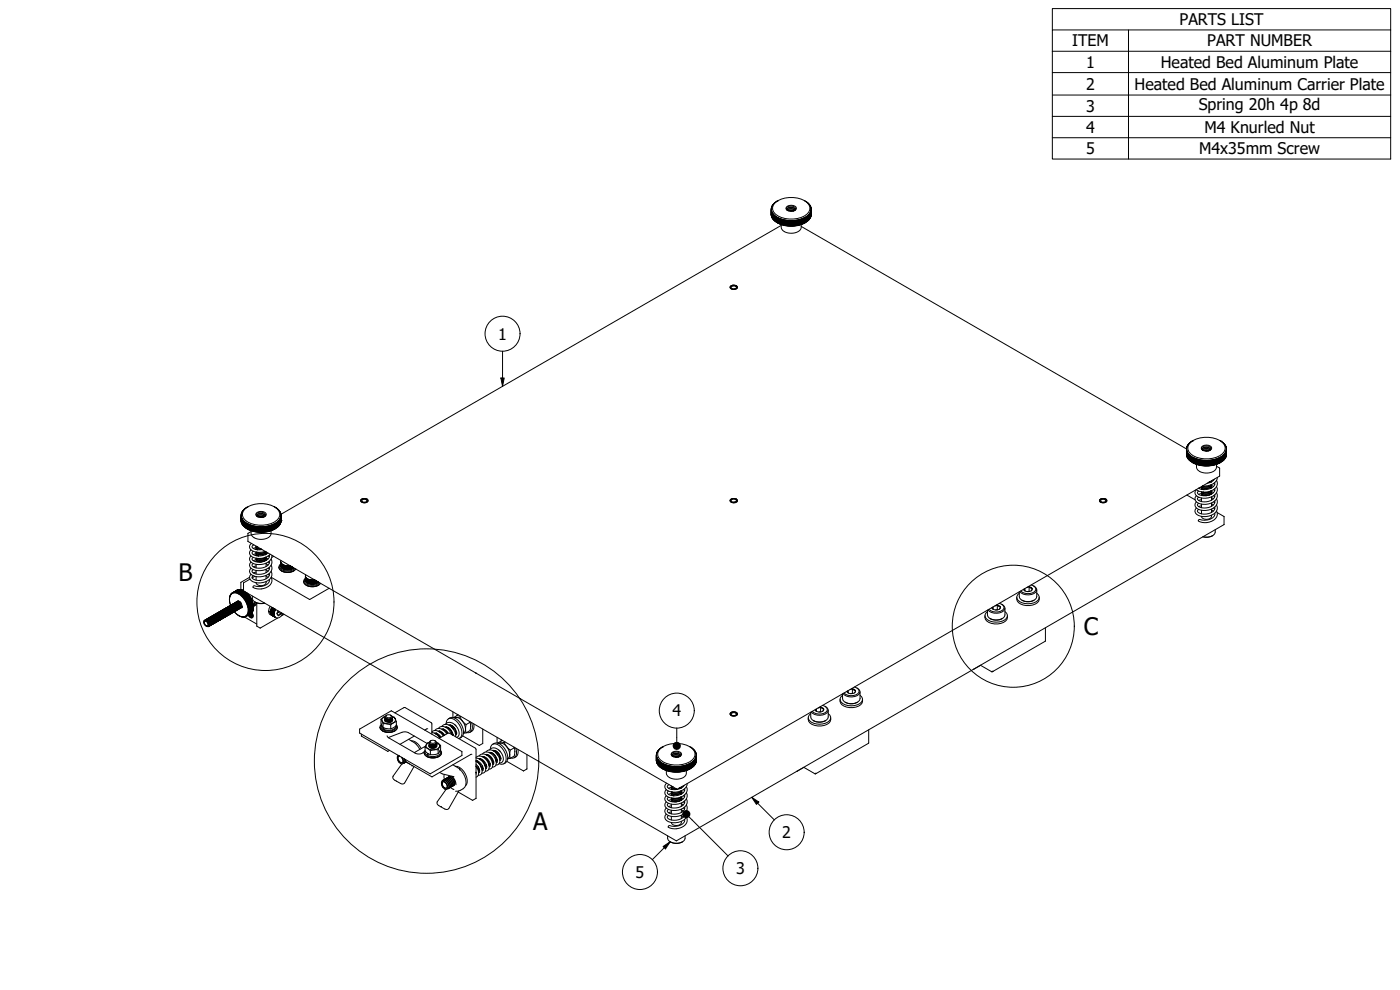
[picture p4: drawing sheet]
<svg xmlns="http://www.w3.org/2000/svg" width="420mm" height="297mm" viewBox="0 0 420 297" stroke-linecap="round" stroke-linejoin="round" font-family="sans-serif">
<defs><g id="words">
<g font-size="7.2">
<text x="53.6" y="174.3">B</text>
<text x="325.2" y="190.5">C</text>
<text x="160.1" y="249">A</text>
</g>
<g font-size="4.8">
<text x="354" y="7.5">PARTS LIST</text>
<text x="321.7" y="13.9">ITEM</text>
<text x="362.3" y="13.9">PART NUMBER</text>
<text x="325.9" y="20.3">1</text>
<text x="348.4" y="20.4">Heated Bed Aluminum Plate</text>
<text x="325.9" y="26.9">2</text>
<text x="340.5" y="26.9">Heated Bed Aluminum Carrier Plate</text>
<text x="325.9" y="33.5">3</text>
<text x="359.7" y="33.1">Spring 20h 4p 8d</text>
<text x="325.9" y="39.9">4</text>
<text x="361.5" y="39.9">M4 Knurled Nut</text>
<text x="325.9" y="46.2">5</text>
<text x="359.9" y="46.3">M4x35mm Screw</text>
<text x="149.5" y="101.9">1</text>
<text x="201.8" y="215">4</text>
<text x="234.8" y="251.5">2</text>
<text x="190.7" y="263.4">5</text>
<text x="220.9" y="262.3">3</text>
</g>
</g></defs>
<!-- layer: Visible (ISO) -->
<g fill="none" stroke="#000" stroke-width=".3">
<path d="M231.5 64.3v.1M231.5 64.5v.1M231.5 64.6v.1M231.5 62.4v2.3M231.5 64.8v.1M231.5 63.2l.1 1.8M231.5 62.3h.1M231.5 64.9l.1 .1M231.6 62.1v.1M231.6 63.5l.1 1.8M231.6 65.1v.1M231.6 62v.1"/>
<path d="M231.7 63.7l.1 1.7M231.7 61.9h.1M231.7 63.9l.2 1.7M231.8 61.7v.1M231.8 64v1.5M231.8 61.6h.1M231.9 64.1v1.5l.2 .3M231.9 61.5h.1M232 64.2v1.6M232 61.3h.1M232.1 65.9l.1 .1M232.1 64.3v1.6"/>
<path d="M232.1 64.4v1.5M232.1 61.2h.1M232.2 64.5v1.5l.3 .2M232.3 64.5v1.6M232.3 61.1h.1M232.3 64.6l.1 1.6M232.4 60.9v.1M232.5 66.3l.1 .1M232.5 64.7v1.6M232.5 64.8v1.5M232.5 60.8h.1M232.6 66.4l.2 .1"/>
<path d="M232.6 64.8v1.6M232.7 64.9v1.5M232.7 60.7h.1M232.7 60.8a8.2 8.2 0 0 1 9.5 0 2.34 2.34 0 0 1-.8 4 8.4 8.4 0 0 1-8.7-.6 2.17 2.17 0 0 1 0-3.4zM232.8 66.5l.3 .2M232.8 65v1.5M232.8 60.6h.1M232.9 65.1v1.5M233 65.1v1.5M233 60.5h.1M233.1 66.7v-1.5l.1 1.6M233.2 60.4h.1"/>
<path d="M233.3 65.3v1.6M233.4 65.3v1.6M233.5 60.2l-1.5 1.2-.5 1.3 .3 1.2 1.3 1.3M233.5 65.4v1.5M233.6 65.4v1.6M233.7 65.5v1.5M233.8 65.4v1.7M233.8 65.6v1.5M233.9 65.6v1.5M234 65.5v1.7M234.1 65.7v1.5M234.2 65.6v1.7"/>
<path d="M234.3 65.8v1.5M234.4 65.7l.1 1.7a2.06 2.06 0 0 0 2.1 2.5 3.1 3.1 0 0 0 3.9-1.7v-.8M234.5 67.6l-150.2 86.8v2.2M234.6 65.8v1.6M234.7 65.8v1.6M234.8 65.9v1.5M234.9 65.8v1.7M234.9 65.9v1.6M235 66v1.5M235.1 65.9v1.6M235.2 66v1.5M235.3 65.9v1.7"/>
<path d="M235.5 66.1v1.5M235.6 66v1.6M235.7 66.1v1.5M235.8 66v1.7M236 66.2v1.5M236 62.1a1.96 1.96 0 0 1 3 .4 1.82 1.82 0 0 1-3.1 0zM236 66.1v1.6M236.1 66.2v1.5M236.2 66.2v1.5M236.2 62.8a1.57 1.57 0 0 1 2.5 .1 1.39 1.39 0 0 0-1.2-.8 1.39 1.39 0 0 0-1.3 .8M236.3 63a1.72 1.72 0 0 1 2.3 .1M236.3 66.1v1.6"/>
<path d="M236.3 63a1.77 1.77 0 0 1 2.2 .1M236.3 66.2v1.5M236.4 63.1l-.4-.4a1.54 1.54 0 0 1 2.6-.4l.2 .4-.3 .5M236.4 63.2l-.2-.3 .3 .3 .9-.2 .9 .3M236.4 66.2v1.5M236.5 66.1v1.7M236.6 63.3l.8-.2 .8 .2M236.7 66.2v1.6M236.8 66.1v1.7M236.8 66.2v1.6M236.8 63.2l1.3 .1M236.9 66.3v1.5"/>
<path d="M237 63.2l1.1 .1M237 66.2v1.6M237.1 66.3v1.5M237.2 66.3v1.5M237.2 63.4h.5M237.3 66.2v1.6M237.3 66.3v1.5M237.4 66.3v1.5M237.5 66.2v1.6M237.6 66.3v1.5M237.7 66.3v1.5M237.8 66.2v1.6"/>
<path d="M237.8 66.3v1.5M237.9 66.3v1.5M238 66.1v1.7M238.1 66.2v1.6M238.2 66.2v1.6M238.3 66.1v1.7M238.3 66.2v1.6M238.4 66.2v1.5M238.5 66.1v1.7M238.6 66.2v1.5M238.7 66.2v1.5M238.7 66.1v1.6"/>
<path d="M238.8 66.2v1.5M239 66v1.7M239.1 66.1v1.6M239.2 66v1.7M239.3 66.1v1.5M239.4 66.1v1.5M239.5 66v1.6M239.6 66v1.6M239.7 66v1.6M239.7 65.9v1.7M239.8 66v1.5M239.9 66v1.5"/>
<path d="M239.9 65.9v1.6M240 65.9v1.6M240.1 65.9v1.5M240.1 65.8v1.6M240.2 65.9v1.5M240.3 65.8v1.6M240.4 65.7v1.7M240.5 67.9l115.6 66.8v1.6M240.5 65.8v1.5M240.6 65.6v1.7M240.7 65.7v1.6M240.8 65.6v1.6"/>
<path d="M240.9 65.6v1.6M241 65.5v1.6M241.1 65.6v1.5M241.2 65.5v1.6M241.2 65.4v1.7M241.3 65.5v1.5M241.4 65.3v1.7M241.4 60.2l1.4 1.1 .6 1.3-.3 1.3-1.3 1.3-1.9 .8-2.2 .3-2.5-.3-2-.8M241.5 65.4v1.5M241.6 65.2v1.7v-1.6M241.7 65.3v1.5a8.7 8.7 0 0 1-8.4 0v-1.5M241.7 65.2v1.6"/>
<path d="M241.8 60.4h.1M241.8 65.2v1.5M241.9 66.7l-2 .8-2.4 .3-2.4-.3-2-.8M241.9 65.1v1.6M242 60.5h.1M242.1 65l-.1 1.6M242.1 60.6h.1M242.2 64.9v1.6M242.3 60.8h.1M242.4 64.8l-.1 1.6M242.4 60.9h.1M242.5 64.7v1.5"/>
<path d="M242.6 61h.1M242.6 64.6v1.5M242.6 64.5v1.6l-.7 .6M242.7 61.1h.1M242.7 64.5v1.5M242.8 65.9l-.2 .2M242.8 64.4v1.5M242.8 61.3h.1M242.9 64.3l-.1 1.6M242.9 61.4h.1M242.9 64.2v1.5M243 65.7l-.2 .2"/>
<path d="M243 61.5h.1M243 64.1v1.6M243.1 61.7h.1M243.1 63.9l-.1 1.8M243.2 61.8h.1M243.2 63.8l-.1 1.7M243.3 61.9v.1M243.3 63.7l-.1 1.7M243.3 62.1h.1M243.3 65v.1M243.3 63.5l-.1 1.7M243.4 62.2v.1"/>
<path d="M243.4 64.8l-.1 .1M243.4 62.4h.1M243.4 64.7v.1M243.4 63.2v1.7M243.4 62.5v2.1M243.4 64.6h.1M243.5 64.4l-.1 .1M219.2 85.9a1.27 1.27 0 0 1 2.1 .4 1.37 1.37 0 0 1-2.2 0zM219.2 85.9l.5-.3a.98 .98 0 0 1 1.4 .7l-.3 .3a1.11 1.11 0 0 1-1.7-.6zM219.4 86.5l1.1 .2M219.6 85.9v.1M220.8 85.9l.1 .1"/>
<path d="M221 86.4v-.3a.8 .8 0 0 0-.9-.4 .8 .8 0 0 0-.6 .8l.3 .2M356.1 136.3v.1M356.1 134.8v1.8M356.1 136.4v.1M356.1 134.5v.1M356.1 136.6v.1M356.1 134.4v.1M356.1 136.7l.1 .1M356.1 135.2l.1 1.7M356.1 134.2v.1M356.2 136.9v.1M356.2 134.1v.1"/>
<path d="M356.2 137l.1 .1M356.2 135.5v1.6M356.2 134h.1M356.3 135.6l.1 1.8M356.3 137.2v.1M356.3 133.8v.1M356.4 135.8l.1 1.7M356.4 133.7h.1M356.5 136v1.5M356.5 133.5v.1M356.5 136l.1 1.7M356.6 133.4h.1"/>
<path d="M356.6 137.7l.1 .1M356.6 136.2v1.5M356.6 136.2l.1 1.6M356.7 133.3h.1M356.7 137.8l.1 .1M356.8 136.4v1.5M356.8 133.1v.1M356.8 138l.3 .2M356.8 136.4v1.6M356.9 136.5v1.5M356.9 133h.1M357 136.6v1.5"/>
<path d="M357 132.9h.1M357.1 138.2l.1 .1M357.1 136.7v1.5M357.2 136.7v1.6M357.2 132.8h.1M357.2 138.3l.2 .1M357.2 136.8v1.5M357.3 136.8v1.6M357.3 132.7h.1M357.3 132.7a8.2 8.2 0 0 1 9.5 0 2.33 2.33 0 0 1-.7 4 8.4 8.4 0 0 1-8.8-.5 2.17 2.17 0 0 1 0-3.5zM357.4 138.4l.1 .1M357.4 136.9v1.5"/>
<path d="M357.5 137v1.5M357.5 132.5h.1M357.5 137l.1 1.6M357.6 132.4h.1M357.7 138.7v-1.6l.1 1.6M357.8 132.3h.1M357.9 137.2v1.6l.2 .1M358 137.3v1.5M358.1 137.2v1.7M358.1 137.3v1.6M358.1 132.2l-1.4 1-.6 1.3 .4 1.5 1.2 1.1M358.2 137.4v1.5"/>
<path d="M358.3 137.3v1.7M358.3 137.5v1.5M358.5 137.4v1.7M358.5 137.6v1.5M358.6 137.5v1.6M358.8 137.6v1.6M358.9 137.6v1.6M359 137.7v1.5M359.1 137.6v1.7M359.1 139.3a2.06 2.06 0 0 0 2.2 2.6 3.1 3.1 0 0 0 3.8-1.8v-.8M359.2 137.8v1.5M359.3 137.7v1.7"/>
<path d="M359.4 137.9v1.5M359.5 137.8v1.6M359.6 137.9v1.5M359.7 137.8v1.7M359.9 138v1.5M360 137.9v1.6M360.1 138v1.6M360.2 137.9v1.7M360.3 138.1v1.5M360.4 138v1.6M360.5 138.1v1.5M360.6 138.1v1.5"/>
<path d="M360.6 134.1a1.96 1.96 0 0 1 3.1 .3 1.82 1.82 0 0 1-3.2 0zM360.7 138v1.7M360.7 138.1v1.6M360.8 138.1v1.6M360.8 134.8a1.54 1.54 0 0 1 2.5 .1M360.8 134.8a1.39 1.39 0 0 1 1.3-.7 1.39 1.39 0 0 1 1.2 .8M360.9 134.9a1.71 1.71 0 0 1 2.3 .1M360.9 138v1.7M360.9 135a1.78 1.78 0 0 1 2.3 .1M361 138.2v1.5M361 135.1l-.4-.4a1.54 1.54 0 0 1 2.6-.5l.2 .4-.3 .6M361.1 135.1l-.3-.3 .3 .4"/>
<path d="M361.1 138.2v1.5M361.1 135.2a1.94 1.94 0 0 1 1.8 0M361.2 138.1v1.6M361.2 135.2l.8-.1 .8 .2M361.3 138.2v1.5M361.4 138.1v1.6M361.5 138.2v1.5M361.5 135.2l1.2 .1M361.6 138.2v1.5M361.6 135.2l1.2 .1M361.6 138.1v1.7M361.7 138.2v1.5"/>
<path d="M361.8 138.2v1.5M361.9 135.3h.4M361.9 138.1v1.7M362 138.2v1.5M362.1 138.2v1.5M362.1 138.1v1.7M362.2 138.2v1.5M362.3 138.2v1.5M362.4 138.1v1.7M362.5 138.2v1.5M362.6 138.1v1.6M362.7 138.2v1.5"/>
<path d="M362.8 138.2v1.5M362.9 138.1v1.6M363 138.2v1.5M363.1 138.2v1.5M363.1 138.1v1.6M363.2 138.2v1.5M363.3 138.1v1.6M363.4 138v1.7M363.5 138.1v1.6M363.6 138v1.6M363.7 138.1v1.5M363.8 138.1v1.5"/>
<path d="M363.9 138v1.6M364 138v1.6M364.1 137.9v1.7M364.2 138v1.5M364.3 138v1.5M364.3 137.9v1.6M364.4 137.9v1.6M364.5 137.9v1.6M364.5 137.8v1.7M364.6 137.9v1.5M364.7 137.9v1.5M364.8 137.7v1.7"/>
<path d="M364.9 137.8v1.6M365 137.8v1.5M365 137.7v1.6M365.1 139.9l.9 .5v2.5l-162.7 93.9-128.9-74.3M365.1 137.7v1.6M365.2 137.7v1.6M365.2 137.6v1.7M365.3 137.7v1.5M365.4 137.5v1.7M365.5 137.6v1.5M365.6 137.4v1.7M365.7 137.5v1.5"/>
<path d="M365.8 137.5v1.5M365.8 137.4v1.6M365.9 137.4v1.6M366 137.3v1.6M366.1 132.2l1.4 1.1 .6 1.3-.4 1.4-1.2 1.1-2 .8-2.4 .3-2.5-.3-1.8-.7M366.1 137.3v1.6M366.2 137.2v1.6M366.3 137.2v1.6M366.4 137.2l-.1 1.5a8.7 8.7 0 0 1-8.2 .2M366.4 132.4h.1M366.5 137.1v1.6M366.5 137.1v1.5"/>
<path d="M366.6 132.5h.1M366.7 137l-.1 1.5M366.8 132.6h.1M366.8 136.9v1.5M366.9 138.4l-2.1 1-2.7 .4-2.6-.4-2-.8M366.9 136.9v1.5M366.9 132.7h.1M366.9 136.8v1.5M367 138.3l-.1 .1M367 136.7v1.6M367.1 132.8h.1M367.1 136.6v1.6"/>
<path d="M367.2 133h.1M367.2 136.5v1.6M367.3 136.5v1.5l-.3 .3M367.3 133.1h.1M367.3 136.4v1.6M367.4 137.9l-.1 .1M367.4 136.4v1.5M367.4 133.2h.1M367.5 136.2v1.6M367.6 133.3v.1M367.6 136.2v1.5M367.6 137.6l-.2 .3"/>
<path d="M367.7 133.5h.1M367.7 136l-.1 1.6M367.7 133.6h.1M367.7 135.9l-.1 1.7M367.8 135.8l-.1 1.7M367.8 133.7v.1M367.9 137.2l-.1 .1M367.9 133.9h.1M367.9 135.6l-.1 1.7M367.9 134v.1M368 136.9l-.1 .1M368 135.4l-.1 1.8"/>
<path d="M368 134.2h.1M368 136.8v.1M368 134.3v.1M368 136.7h.1M368 135.1v1.8M368.1 134.5v2.1M368.1 136.5l-.1 .1M368.1 136.4h.1M368.1 136.3h.1M72.4 156.2v.1M72.4 156.3v.1M72.4 154.6v1.8"/>
<path d="M72.4 154.4v.1M72.4 155v1.7M72.4 156.5v.1M72.4 154.3v.1M72.4 154.1v.1M72.4 156.8l.3 .5M72.4 155.2l.1 1.8M72.5 154v.1M72.5 153.9h.1M72.5 155.5l.1 1.6M72.6 153.7v.1M72.6 155.7v1.5"/>
<path d="M72.7 153.6h.1M72.7 157.3l.1 .1M72.7 155.8v1.6M72.7 153.4v.1M72.8 155.9l.1 1.7M72.8 156l.1 1.6 .2 .2M72.8 153.3h.1M72.9 156.1v1.6M72.9 153.2h.1M73 156.2v1.6M73 153v.1M73.1 157.9l.1 .1"/>
<path d="M73.1 156.3v1.6M73.2 156.4v1.5M73.2 152.9h.1M73.2 156.5l.2 1.6M73.3 156.5v1.5M73.3 152.8h.1M73.4 158.1l.1 .1M73.4 156.6v1.5M73.4 156.6v1.6M73.4 152.7h.1M73.5 158.2l.2 .1M73.5 156.7v1.5"/>
<path d="M73.6 156.7v1.6M73.6 152.6h.1M73.6 152.6a8.2 8.2 0 0 1 9.5 0 2.33 2.33 0 0 1-.8 4 8.4 8.4 0 0 1-8.7-.5 2.17 2.17 0 0 1 0-3.5zM73.7 158.3l.1 .2M73.7 156.8v1.5M73.7 156.9v1.5M73.7 152.4h.1M73.8 156.9v1.6M73.9 157v1.5M73.9 152.3h.1M74 158.6v-1.6l.1 1.6M74.1 152.2h.1"/>
<path d="M74.2 157.1v1.6l.2 .1M74.2 157.2v1.5M74.3 157.1v1.7M74.4 152.1l-1.5 1.1-.5 1.3 .3 1.3 1.3 1.2M74.4 157.3v1.5M74.5 157.2v1.7M74.6 157.4v1.5M74.7 157.3v1.7M74.8 157.5v1.5M74.9 157.4v1.6M75 157.5v1.6M75.1 157.5v1.6"/>
<path d="M75.2 157.6v1.5M75.3 157.5l.1 1.7a2.06 2.06 0 0 0 2.1 2.6 3.1 3.1 0 0 0 3.9-1.8v-2.3M75.4 159.5l-1 .5v2.4M75.5 157.7v1.5M75.6 157.6v1.7M75.7 157.8v1.5M75.8 157.7v1.6M75.9 157.8v1.5M76 157.7v1.7M76 157.9v1.5M76.1 157.9v1.5M76.2 157.8v1.6"/>
<path d="M76.3 157.9v1.5M76.4 157.9v1.6M76.5 157.8v1.7M76.5 158v1.5M76.6 158v1.5M76.7 157.9v1.6M76.8 158v1.5M76.9 158v1.5M76.9 154a1.96 1.96 0 0 1 3 .3 1.82 1.82 0 0 1-3.1 0zM76.9 157.9v1.7M77 158v1.6M77.1 158v1.6"/>
<path d="M77.2 154.8a1.71 1.71 0 0 1 2.3 .1M77.2 157.9v1.7M77.2 154.9a1.78 1.78 0 0 1 2.2 .1M77.2 158.1v1.5M77.3 155l-.4-.4a1.54 1.54 0 0 1 2.6-.5l.2 .4-.3 .6M77.3 155l-.2-.3 .3 .4 .9-.2 .9 .2M77.3 158.1v1.5M77.4 154.2a1.58 1.58 0 0 1 2.2 .6 1.51 1.51 0 0 0-2.5-.1zM77.4 158v1.6M77.5 158.1v1.5M77.5 155.1l.8-.1 .8 .2M77.6 158.1v1.5"/>
<path d="M77.7 158v1.6M77.7 158.1v1.5M77.8 158.1v1.5M77.9 155.1l1.1 .1-1.2-.1M77.9 158v1.7M78.1 158.1v1.5M78.1 155.2h.5M78.2 158v1.7M78.2 158.1v1.6M78.3 158.1v1.6M78.4 158v1.7M78.5 158.1v1.6"/>
<path d="M78.6 158.1v1.5M78.7 158v1.7M78.7 158.1v1.5M78.8 158.1v1.5M78.9 158v1.7M79 158.1v1.5M79.1 158.1v1.5M79.2 158v1.6M79.2 158.1v1.5M79.4 158v1.6M79.5 158.1v1.5M79.6 158v1.6"/>
<path d="M79.6 157.9v1.7M79.7 158v1.6M79.8 158v1.5M79.9 157.9v1.7M80 158v1.5M80.1 158v1.5M80.1 157.9v1.6M80.2 157.9v1.6M80.3 157.9v1.6M80.4 157.8v1.7M80.5 157.9v1.5M80.6 157.8v1.6"/>
<path d="M80.7 157.8v1.6M80.8 157.7v1.7M80.9 157.8v1.5M81 157.6v1.7M81.1 157.7v1.6M81.3 157.6v1.6M81.5 157.5v1.7M81.6 157.6v1.5M81.7 157.5v1.6M81.7 157.4v1.7M81.8 157.5v1.5M81.9 157.3v1.7"/>
<path d="M82 157.4v1.5M82.1 157.3v1.6M82.2 157.3v1.6M82.3 157.3v1.5M82.3 157.2v1.6M82.3 152.1l1.5 1.1 .5 1.3-.4 1.4-1.3 1.2-1.8 .7-2.6 .3-2.3-.3-1.8-.7M82.4 157.2v1.6M82.5 157.1v1.6M82.6 157.1v1.6M82.6 157.1v1.5a8.7 8.7 0 0 1-8.2 .2M82.7 152.3h.1M82.7 157v1.6"/>
<path d="M82.8 157v1.5M82.9 152.4h.1M82.9 156.9v1.5M83 158.4l-2.2 1-2.4 .3-2.6-.4-2-.8M83 156.9v1.5M83 152.5h.1M83.1 156.8v1.5M83.1 158.3l-.1 .1M83.2 152.6h.1M83.2 156.7v1.5M83.3 158.2l-.2 .1M83.3 156.6v1.6"/>
<path d="M83.3 152.7h.1M83.4 156.6v1.5M83.4 156.5l-.1 1.7M83.5 152.9h.1M83.5 156.4v1.6M83.5 157.9l-.1 .1M83.6 153h.1M83.6 156.3l-.1 1.6M83.7 157.8l-.2 .1M83.7 156.3v1.5M83.7 153.1h.1M83.7 156.2v1.5"/>
<path d="M83.8 157.7l-.1 .1M83.8 153.2v.1M83.8 156.1v1.6M83.9 156l-.1 1.6M83.9 153.4h.1M84 157.4l-.1 .1M84 155.9l-.1 1.6M84 153.5v.1M84.1 155.7l-.1 1.6M84.1 153.7h.1M84.1 155.6v1.6M84.2 153.8h.1"/>
<path d="M84.2 155.5v1.5M84.2 153.9v.1M84.3 154.1h.1M84.3 156.7l-.3 .7M84.3 155.2l-.1 1.7M84.3 154.2v.1M84.3 156.4v.1M84.4 156.2h.1M84.4 156.3h-.1M108.3 150a1.27 1.27 0 0 1 2.2 .3 1.37 1.37 0 0 1-2.3 0zM108.4 149.9l.4-.3a.99 .99 0 0 1 1.4 .7l-.3 .3a1.11 1.11 0 0 1-1.6-.5zM108.6 150.5l1 .2"/>
<path d="M108.8 149.9l-.1 .1M109.9 149.9l.1 .1M110.2 150.4l-.1-.3a1.02 1.02 0 0 0-1.6 .2l.5 .4M219.2 150a1.27 1.27 0 0 1 2.1 .3 1.37 1.37 0 0 1-2.2 0zM219.2 149.9l.5-.3a.98 .98 0 0 1 1.4 .7l-.3 .3a1.11 1.11 0 0 1-1.7-.5zM219.5 150a.94 .94 0 0 1 1.5 .3 1.01 1.01 0 0 1-1.6-.1zM219.6 149.9h.1M220.5 150.7h-.5M220.8 149.9l.1 .1M330.1 150a1.27 1.27 0 0 1 2.1 .3 1.37 1.37 0 0 1-2.2 0zM330.1 149.9l.4-.3a.98 .98 0 0 1 1.4 .7l-.3 .3a1.11 1.11 0 0 1-1.6-.5zM330.3 150.5l1 .2"/>
<path d="M330.5 149.9l-.1 .1M331.7 149.9l.1 .1M331.9 150.4v-.3a.8 .8 0 0 0-.9-.4 .8 .8 0 0 0-.6 .8l.3 .2M356.2 148.5l2.4 1.5M360.6 149.9l-.9 .3M360.6 151.7l-.9 .3M360.6 146.2l-.8 .3M360.6 146.2h.1M360.6 146.6v.1M360.6 147.9h.1M360.6 149.4v1.1M360.6 151.3v1"/>
<path d="M360.6 153.1v1.1M360.6 154.9v.1M360.6 147.9a1.38 1.38 0 0 0 1.7 .8M360.6 146.2l.2 .4 .6 .3-.6-.3zM360.6 148a1.27 1.27 0 0 0 1.4 .7M360.6 146.7v.1M360.6 148.1l-.9 .2M360.6 146.4v.3M360.7 148.2l-.1 .5M360.9 148.4l.2 .3M360.9 145.8a2.09 2.09 0 0 0 2.6-.4 2.01 2.01 0 0 1-2.6 .4zM362.9 144.7l.4-.3-.5 .3"/>
<path d="M363.2 144.5l-.3 .1M363.4 147.3a2.21 2.21 0 0 1-2.4 .3 2.2 2.2 0 0 0 2.4-.3 2.15 2.15 0 0 1-2.4 .3M363.5 145.8l-.2 .7 .3-.5M363.5 147.5l.1 .2a1.69 1.69 0 0 1-3 .2v-.2M363.5 147.9l.1 .3M363.5 144.5l.1 .1M363.5 146.2l.1 .2M363.6 145.4v.1M363.6 145.5a1.79 1.79 0 0 1-3 .5 1.83 1.83 0 0 0 3-.4M363.6 147.2a1.76 1.76 0 0 1-3 .4M363.6 147.7l-.2 .5-.7 .4M363.6 147.4l.6 .4"/>
<path d="M363.6 144.3l-.1 .3 .1-.3M363.6 146.4h.1M363.6 154.6a1.38 1.38 0 0 1-2.1 1.2l-.5-.2-.4-.6M363.6 145.6a1.84 1.84 0 0 1-3 .4l.2 .6 .6 .3M363.6 147.3a1.78 1.78 0 0 1-3 .3M363.6 147.8l-.7 .7M363.6 146.1l-.3 .4M363.6 152.9l.6 .4M363.6 151.1l.6 .4M363.6 149.2l.6 .5M363.6 145.6l.6 .4M363.6 144.3h.1"/>
<path d="M363.6 145.6h.1M363.6 146h.1M363.6 147.3h.1M363.6 147.7h.1M363.6 148.2h.1M363.6 149.1v1M363.6 150.9v1M363.6 152.8v1M364 144l.2 .2M364.2 145.1l.4 .2M364.2 146.9l.4 .3M364.2 148.7l.4 .3"/>
<path d="M364.2 150.6l.4 .3M364.2 152.4l.4 .3M364.5 143.7a3 3 0 0 1-2.2 1.3M364.6 152.1a2.57 2.57 0 0 1-3.2 2.2l-1.2-.2-.7-.5-.1-.3 .3-.5M364.6 150.3a2.57 2.57 0 0 1-3.2 2.1l-1.2-.2-.7-.4-.1-.4 .3-.4M364.6 148.5a2.57 2.57 0 0 1-3.2 2.1l-1.2-.2-.7-.4-.1-.4 .3-.4M364.6 146.6a2.57 2.57 0 0 1-3.2 2.2l-1.2-.3-.7-.4-.1-.3 .3-.5M364.6 144.8a2.53 2.53 0 0 1-3 2.1l-1.9-.4M364.7 158.9a1.8 1.8 0 0 1-2 2.2l-1.7-.1M365.1 153.3a2.37 2.37 0 0 1-2.1 3.3l-2.1 .2-1.3-.5 .2-.4a4 4 0 0 0 4.8-1.4v-.5M365.1 144.2a2.28 2.28 0 0 1-1.7 3.1 4.6 4.6 0 0 1-4.4-.4 1.49 1.49 0 0 0-.2 1.7 1.49 1.49 0 0 0 1.5 .8 4.1 4.1 0 0 0 5-2.2l-.2-1.2M365.1 147.8a2.26 2.26 0 0 1-1.6 3.2 4.3 4.3 0 0 1-4.8-.8l-.1-.5 .4-1"/>
<path d="M365.1 149.7a2.26 2.26 0 0 1-1.6 3.1 4.3 4.3 0 0 1-4.8-.8l-.1-.5 .4-.9M365.1 151.5a2.26 2.26 0 0 1-1.6 3.1 4.3 4.3 0 0 1-4.8-.7l-.1-.5 .4-1M365.3 153.8l2 1.2v2.4l-164.3 94.9-129.9-75M365.4 143.2a3.7 3.7 0 0 1-4.5 2.6M68.9 179.7v.8M68.9 179.3v.3M69 178.9l-.1 .3M69 178.7v.2M69.1 178.6v.1M69.2 178.4l-.1 .2M69.2 178.4h.1M69.3 178.3l-.1 .1"/>
<path d="M69.3 178.3h.1M69.4 178.2l-.1 .1M69.4 178.2h.1M69.5 178.1l-.1 .1M69.6 178l-.1 .1M69.6 178l-.1 .2v-.1M69.6 178h.1M69.7 177.9l-.1 .1M69.7 177.9l-.1 .2v-.1M70 177.8l-.1 .2v-.2M70.1 177.7l-.1 .3v-.2M71.2 177.1h-.1"/>
<path d="M71.2 177.1h.1M71.3 177h.1M71.4 177h-.1M71.4 177l-1.7 .9M71.4 177h.1M71.6 176.9l-1.8 1.2v-.2M71.6 176.9l-.2 .1M71.7 176.9h-.1M71.7 176.9l-1.5 .8M71.8 176.9h-.1M71.9 176.9h-.1M71.9 176.9h.1"/>
<path d="M71.9 176.9l-1.6 1-.1-.2M72.1 176.9h-.2M72.1 176.9h.1M72.1 176.9l-1.6 1v-.2M72.2 176.9l-1.6 1 .1-.2M72.2 176.9l-1.4 .8v.2l.1-.1M72.2 176.9h.2M72.2 176.9h.1M72.3 177h.2M72.5 177l-1.6 .8M72.6 177l-1.6 1v-.2M72.6 177l.1 .1"/>
<path d="M72.6 177h-.1M72.6 177h.1M72.6 178.7l1.6-.7-1.7 .9zM72.7 177.1l-1.6 .9 .1-.2M72.7 177.1l-1.3 .8-.1 .2 .2-.2M72.7 177.1h.2M72.8 177.1h-.1M72.8 177.1h.1M72.8 178.9l1.5-.7-1.6 .9zM72.9 177.2l-1.4 .8M72.9 177.2h.2M72.9 177.1l-1.4 .8"/>
<path d="M72.9 177.1l.1 .1M72.9 179.1l1.6-.8-1.7 1zM73.1 177.2l-1.6 1v-.2M73.1 177.3l-1.4 1 1.5-.9M73.1 177.2h.1M73.1 179.2l1.6-.7-1.7 .9zM73.2 179.6l1.6-.9 .1 .1-1.6 1M73.2 177.4l-1.4 1 1.6-.9M73.3 179.4l1.5-.7-1.6 .9zM73.4 179.6l1.4-.8 .2 .1-1.7 .9zM73.4 177.5l-1.4 1 1.6-.9M73.6 179.8l1.5-.7-1.7 .9z"/>
<path d="M73.6 177.6l-1.4 1 1.6-.9M73.8 177.8l-1.4 1 1.6-.9M73.9 177.7l-.1 .1M73.9 177.8h.1M74 177.8l-1.6 1M74 177.8v.1M74 177.8l.1 .1M74.1 178l-1.6 .9M74.2 178l.1 .1M74.3 178.2l-1.6 .9M74.3 178.2l.1 .1M74.4 162.4v.1"/>
<path d="M74.5 178.3l-1.7 1M74.5 178.3l.1 .1M74.6 178.5l-1.6 .9M74.7 178.5v.1M74.8 178.8l.8 1.3M74.9 173.2l-2.6 1.5v2.2M75 178.9v.1M75 173.8l-1.9 1.1v2.4M75 179.1l-1.6 .9M75.1 179.1l.1 .2M75.2 179.3l-1.6 .9M75.2 179.3l.1 .2"/>
<path d="M75.3 165a1.5 1.5 0 0 0-.2 1.7 1.5 1.5 0 0 0 1.5 .7 4.9 4.9 0 0 0 4.5-1.1M75.4 179.7l-1.6 1M75.4 179.7l-.1-.2-1.6 1M75.4 163a1.34 1.34 0 0 0-.5 1.5 1.34 1.34 0 0 0 1.2 1l1.9 .2 1.6-.3M75.5 179.8v.1M75.7 178.8a1.8 1.8 0 0 0 2 2.2l1.7-.1M76 165.4l-.3 .3a1.89 1.89 0 0 0 2.4 1.1l1.6-.4 .7-.5M76.2 163.5l-.6 .5a2.34 2.34 0 0 0 3.1 .9M76.5 172.9l-.8 .5M76.9 166.1l-.9 .3M76.9 169.8l-.9 .3M76.9 171.6l-.9 .3"/>
<path d="M76.9 165.7a1.75 1.75 0 0 0 2.9-.1 1.78 1.78 0 0 1-2.9 .1M76.9 166.1l.2 .4 .6 .3-.6-.3zM76.9 164a1.29 1.29 0 0 0 1.5 .7M76.9 167.9a1.27 1.27 0 0 0 1.4 .7M76.9 166.2l.7 .6M76.9 164.5l.3 .5M76.9 164a1.36 1.36 0 0 0 1.5 .8M76.9 164h.1M76.9 164.4h.1M76.9 165.7h.1M76.9 166.1h.1M76.9 166.6h.1"/>
<path d="M76.9 167.8h.1M76.9 169.3v1.1M76.9 171.2v1M76.9 173v1.1M76.9 164.4l.4 .6M76.9 167.5a1.76 1.76 0 0 0 3-.4 1.7 1.7 0 0 1-3 .4zM76.9 167.8a1.37 1.37 0 0 0 1.6 .8M76.9 164.3l-.9 .3M76.9 163.9a1.24 1.24 0 0 0 1.5 .8M76.9 168l-.9 .2M76.9 164.6v.3M76.9 166.3v.4v-.1"/>
<path d="M76.9 164.2v.2M76.9 165.9v.2M76.9 168.1v.5M77.1 164l.3 .2M77.1 168.3l.2 .3M77.3 167.5a2.21 2.21 0 0 0 2.4-.3 2.19 2.19 0 0 1-2.4 .3zM79.7 165.5a2.17 2.17 0 0 1-2.6 .2M79.8 167.4l.1 .2a1.69 1.69 0 0 1-3 .2v-.2M79.8 166.1l.1 .2M79.8 167.8v.4M79.8 165.7l.1 .2M79.8 165.9l-.2 .5"/>
<path d="M79.8 167.3l.6 .4M79.9 165.9l-.3 .5M79.9 167.6l-.3 .5-.6 .4M79.9 167.7l-.7 .7M79.9 166l-.3 .4M79.9 168.1l-.1 .1M79.9 174.5a1.38 1.38 0 0 1-2.1 1.2 .91 .91 0 0 1-.9-.9M79.9 167.2a1.78 1.78 0 0 1-3 .3M79.9 172.8l.5 .4M79.9 171l.5 .4M79.9 169.1l.5 .5M79.9 165.9h.1"/>
<path d="M79.9 167.6h.1M79.9 168.1h.1M79.9 169v1M79.9 170.8v1M79.9 172.7v1M80.5 166.8l.3 .3M80.5 168.6l.3 .3M80.5 170.5l.3 .3M80.5 172.3l.3 .3M80.8 173.9a2.49 2.49 0 0 1-3 2.1l-1.5-.3-.4 .5a4.4 4.4 0 0 0 5.5-1.2l.2-.6-.2-1.2 11.5 6.7 5.9-3.4M80.8 172a1.93 1.93 0 0 1-1.8 2 2.52 2.52 0 0 1-3.4-.8l.4-.5M80.8 170.2a2.57 2.57 0 0 1-3.2 2.1l-1.1-.2-.7-.4-.2-.4 .4-.4"/>
<path d="M80.8 168.4a2.57 2.57 0 0 1-3.2 2.1l-1.1-.2-.7-.4-.2-.4 .4-.4M80.8 166.5a1.93 1.93 0 0 1-1.8 2l-1.4 .2-1.1-.2-.9-.7 .4-.6M81.4 167.7a2.25 2.25 0 0 1-1.7 3.2 4.3 4.3 0 0 1-4.7-.8l-.1-.5 .4-1M81.4 169.6a2.25 2.25 0 0 1-1.7 3.1 4.2 4.2 0 0 1-4.7-.8l-.1-.5 .4-.9M81.4 171.4a2.25 2.25 0 0 1-1.7 3.1 4.2 4.2 0 0 1-4.7-.7l-.1-.5 .4-1M81.6 166.6a3.4 3.4 0 0 1-4 2.8 2.39 2.39 0 0 1-2.7-1.7l.4-.9M82.1 166.9l-.5 .3M83.7 170.2a2.12 2.12 0 0 0 2.6 1.6 2.99 2.99 0 0 0 2.5-1.1M84.2 168.6v1.2zM84.2 169.7h.1M84.2 169.8a2.47 2.47 0 0 0 4 .6M84.2 169.2a1.14 1.14 0 0 0-.5 1.2 1.14 1.14 0 0 0 1 .9 3.7 3.7 0 0 0 4-.6"/>
<path d="M84.2 169.3a.99 .99 0 0 0 .4 1.6 3.5 3.5 0 0 0 3.9-.3M84.3 168.6v1.3zM84.3 169.8h.1M84.3 168.7v1.2zM84.3 169.9h.1M84.3 168.8v1.2zM84.3 170h.1M84.3 168.2l-.1 1.6M84.3 168.9v1.2zM84.4 168.9v1.2zM84.4 170.1h.1M84.4 169v1.2z"/>
<path d="M84.4 170.2h.1M84.5 169.1v1.2zM84.5 171.3a4 4 0 0 0 3.7 0M84.5 169.1v1.1M84.5 170.2h.1M84.5 169.1l.1 1.2zM84.6 169.2l-.1 1.1M84.6 169.2v1.2zM84.6 169.2v1.2M84.7 169.3v1.2zM84.7 169.3l.1 1.2v-1.2M84.7 170.4h.1"/>
<path d="M84.7 169.3l.1 1.2zM84.8 169.4l.1 1.2zM84.9 169.4v1.1M84.9 170.5h-.1M84.9 169.4l.1 1.2zM84.9 169.4l.1 1.2M84.9 170.6h.1M85 169.5l.1 1.2zM85 169.5l.1 1.1M85 170.6h.1M85.1 169.5l.1 1.2zM85.1 169.5l.1 1.2"/>
<path d="M85.1 170.7h.1M85.2 169.6l.1 1.2zM85.2 169.6l.2 1.2v-1.2M85.2 170.7h.1M85.3 169.6l.1 1.2zM85.5 169.6v1.2zM85.5 169.6v1.2M85.5 170.8h.1M85.6 169.7v1.1zM85.6 169.7v1.1M85.6 170.8h.1M85.7 169.7l.1 1.2z"/>
<path d="M85.7 169.7l.1 1.1M85.7 170.8v.1M85.8 169.7l.1 1.2zM85.8 169.7l.1 1.2M85.8 170.9h.1M86 169.7v1.2zM86 169.7v1.2M86 170.9h.1M86.1 169.7l.1 1.2zM86.1 169.7l.1 1.2M86.1 170.9h.1M86.2 169.7l.1 1.2z"/>
<path d="M86.2 169.7l.1 1.2M86.2 170.9h.1M86.3 169.7l.1 1.2zM86.3 170.9h.1M86.4 169.7v1.2M86.5 169.7v1.2zM86.5 169.7v1.2M86.6 169.7v1.2zM86.7 169.7v1.2M86.7 170.9h-.1M86.7 169.7v1.2zM86.8 169.7v1.2"/>
<path d="M86.8 170.9h-.1M86.8 169.7v1.2zM86.9 169.7l.1 1.1v-1.1M86.9 170.8h-.1M87.1 169.8l.1 1M87.2 169.8l.1 1v-.9v.9h-.2M87.3 169.9v.9l.1-.9M87.4 169.9v.8M87.4 170l.1 .7M87.5 170l.2 .6-.1-.5-.1 .6zM87.6 170.6l-.3 .1M87.7 170.5l.1-.3-.1 .4"/>
<path d="M87.7 170.1v.5M87.8 170.2l.1 .3M87.9 170.5h-.1M87.9 170.3v.1M88 170.3l-.1 .2zM88 170.3v.1M88 170.4h.1M88 170.3h.1M88.1 170.3h.1M91.7 172.9v1.2zM91.7 174h.1M91.7 174.1a2.47 2.47 0 0 0 3.9 .6"/>
<path d="M91.7 173.5a1.14 1.14 0 0 0-.6 1.2 1.14 1.14 0 0 0 1 .9 3.7 3.7 0 0 0 4.1-.6 3.4 3.4 0 0 1-5 0l-.1-.6M91.7 173.5a.99 .99 0 0 0 .3 1.7 3.5 3.5 0 0 0 3.9-.3M91.7 174.1h.1M91.7 173v1.2zM91.7 174.2h.1M91.7 173.1v1.2zM91.7 172.4v1.7M91.7 173.2l.1 1.2zM91.8 174.3h-.1M91.8 173.2v1.2zM91.8 174.4h.1M91.8 173.3l.1 1.2z"/>
<path d="M91.9 174.5h-.1M91.9 173.4v1.2zM91.9 175.6a4 4 0 0 0 3.7 0M91.9 173.4v1.1M91.9 174.5h.1M91.9 173.4l.1 1.2zM92 173.5l-.1 1.1M92 173.5v1.2zM92 173.5v1.2M92.1 173.6v1.2zM92.1 173.6v1.1M92.2 173.6v1.2z"/>
<path d="M92.2 173.6v1.2M92.2 174.8h.1M92.2 173.7l.1 1.2zM92.3 173.7v1.1M92.3 174.8h-.1M92.3 173.7l.1 1.2zM92.4 173.7v1.2M92.4 174.9h-.1M92.4 173.8l.1 1.2zM92.5 173.8l.1 1.2v-1.2M92.5 173.8l.1 1.2zM92.7 173.9v1.1z"/>
<path d="M92.7 173.9l.1 1.1v-1.1M92.7 175h.1M92.8 173.9v1.2zM92.9 173.9v1.2zM92.9 173.9v1.2M92.9 175.1h.1M93 174l.1 1.1zM93 174l.1 1.1M93 175.1h.1M93.1 174l.1 1.2zM93.1 174l.1 1.1M93.1 175.1h.1"/>
<path d="M93.2 174l.1 1.2zM93.3 174v1.2M93.3 175.1l-.1 .1M93.4 174l.1 1.2zM93.4 174l.1 1.2M93.4 175.2h.1M93.5 174l.1 1.2zM93.5 174l.1 1.2M93.5 175.2h.1M93.6 174l.1 1.2zM93.6 174l.1 1.2M93.6 175.2h.1"/>
<path d="M93.8 174v1.2zM93.8 175.2h.1M93.8 174v1.2M93.9 174l.1 1.2zM94 174l-.1 1.2M94 174v1.2zM94.1 174l-.1 1.2M94.1 174v1.2zM94.2 174v1.2M94.2 175.1l-.1 .1M94.3 174v1.2zM94.3 174v1.1"/>
<path d="M94.3 175.1h.1M94.4 174v1.1l.1-1.1M94.5 174l-.1 1.1M94.6 174.1v1M94.6 174.1l.1 1v-.9v.9h-.2M94.8 174.2v.8M94.9 174.3v.7v-.7v.7h-.1M95 174.3v.7l.1-.6 .1 .5M95 174.3v.6M95 174.9h.1M95.1 174.4v.5M95.1 174.9h.1"/>
<path d="M95.2 174.8v-.3v.4M95.3 174.5v.3M95.3 174.5v.3zM95.4 174.7h-.1M95.4 174.6v.1M95.4 174.6l.1 .1M95.5 174.6h.1M305.1 179.2a2.44 2.44 0 0 0 2.9 2.5 3.2 3.2 0 0 0 3.9-1.9v-.6M305.9 178a1.39 1.39 0 0 0-.8 1.3 1.39 1.39 0 0 0 .9 1.2 4.4 4.4 0 0 0 5.8-1l.1-.5-.8-1M307.2 176.8a1.54 1.54 0 0 0 2.6 0v-.2l-.4 .7M307.5 176.7l-.2 .3 .4 .3M307.6 176.6v.7"/>
<path d="M308.6 176h.3M308.9 176l.9 .6zM308.9 176l-.8 .3M308.9 176v1.4M308.9 177.5h-.6M309.5 175.5a1.34 1.34 0 0 1 1.3 1.6 3.1 3.1 0 0 1-4.4 .2M310.2 175.8a1.19 1.19 0 0 1 .9 1.1 1.19 1.19 0 0 1-.8 1.2 3.7 3.7 0 0 1-4.3-.6M311.1 177v2a2.71 2.71 0 0 1-3.4 1.4 1.88 1.88 0 0 1-1.8-1.4v-1.4M363.9 160.7l-.1 .1a3.7 3.7 0 0 1-2.8 .3M61.2 186.3a1.04 1.04 0 0 1 1.1 .5 1.04 1.04 0 0 1-.1 1.2 1.24 1.24 0 0 1-1-1.7zM61.3 186.2a1.26 1.26 0 0 1 1.2 .5 1.26 1.26 0 0 1 .1 1.3h-.4M61.3 186.1l-.1 .3"/>
<path d="M61.4 186.1h.1M61.4 186.4l.3-.1a1.03 1.03 0 0 1 .6 1.6 1.02 1.02 0 0 1-.9-1.5zM61.4 186.1a1.3 1.3 0 0 1 1.2 1.9 1.3 1.3 0 0 0-1.2-1.9M61.5 186.4a.91 .91 0 0 1 .8 .5 .91 .91 0 0 1-.1 1 1.04 1.04 0 0 1-.7-1.5zM61.5 186.1a1.2 1.2 0 0 1 1.3 .4 1.2 1.2 0 0 1 .1 1.4M61.7 186a1.3 1.3 0 0 1 1.2 1.8M61.7 186h-.1M61.7 185.9a1.32 1.32 0 0 1 1.2 1.9M61.9 185.8l-.1 .1M61.9 185.8a1.26 1.26 0 0 1 1.2 1.9M61.9 185.8h.1M61.9 185.8a1.3 1.3 0 0 1 1.3 1.9"/>
<path d="M62 185.8a1.32 1.32 0 0 1 1.2 1.9M62.1 185.8a1.15 1.15 0 0 1 1.2 .4 1.15 1.15 0 0 1 0 1.4M62.2 185.7h.1M62.2 185.7a1.3 1.3 0 0 1 1.2 1.8M62.2 185.6a1.32 1.32 0 0 1 1.3 1.9M62.3 185.6a1.15 1.15 0 0 1 1.3 .5 1.15 1.15 0 0 1 0 1.3M62.4 185.5h.1M62.5 185.5a1.3 1.3 0 0 1 1.2 1.9M62.5 185.5a1.32 1.32 0 0 1 1.2 1.9M62.6 185.5a1.15 1.15 0 0 1 1.3 .4 1.15 1.15 0 0 1-.1 1.4M62.6 188h.1M62.7 185.4h.1"/>
<path d="M62.7 185.4a1.31 1.31 0 0 1 1.3 1.8M62.8 185.3a1.33 1.33 0 0 1 1.2 1.9M62.9 185.3a1.15 1.15 0 0 1 1.2 .5 1.15 1.15 0 0 1 0 1.3M62.9 187.9h-.1M62.9 187.8h.1M63 185.2h.1M63 185.2a1.3 1.3 0 0 1 1.2 1.9M63 185.2a1.33 1.33 0 0 1 1.3 1.9M63.1 185.1a1.15 1.15 0 0 1 1.3 .5 1.15 1.15 0 0 1 0 1.4M63.1 187.7h-.1M63.2 187.7h.1M63.2 185h.1"/>
<path d="M63.3 185.1a1.3 1.3 0 0 1 1.2 1.8M63.3 185a1.33 1.33 0 0 1 1.2 1.9M63.4 185a1.19 1.19 0 0 1 1.3 .4 1.19 1.19 0 0 1 0 1.4M63.4 187.5h.1M63.5 184.9h.1M63.7 187.4h.1M63.7 184.8h.1M63.7 184.8a1.19 1.19 0 0 1 1.2 .5 1.19 1.19 0 0 1 0 1.4M63.8 184.7h.1M63.8 184.7a1.3 1.3 0 0 1 1.2 1.9M63.8 184.7a1.33 1.33 0 0 1 1.3 1.9M63.9 184.7a1.19 1.19 0 0 1 1.3 .4 1.19 1.19 0 0 1 .1 1.4"/>
<path d="M64 187.2h.1M64 184.6h.1M64 184.6a1.3 1.3 0 0 1 1.3 1.9M64.1 184.6a1.33 1.33 0 0 1 1.2 1.8M64.2 184.5a1.15 1.15 0 0 1 1.3 .5 1.15 1.15 0 0 1-.1 1.4M64.2 187.1h.1M64.3 184.4h.1M64.3 184.4a1.3 1.3 0 0 1 1.3 1.9M64.3 184.4a1.33 1.33 0 0 1 1.3 1.9M64.5 184.4a1.19 1.19 0 0 1 1.2 .4 1.19 1.19 0 0 1 .1 1.4M64.5 186.9h.1M64.6 184.3h.1"/>
<path d="M64.6 184.3a1.3 1.3 0 0 1 1.2 1.8M64.6 184.3a1.33 1.33 0 0 1 1.3 1.8M64.7 186.8h-.1M64.8 186.8h.1M64.8 184.2a1.2 1.2 0 0 1 1.2 .5 1.2 1.2 0 0 1-.1 1.3M64.8 186.7a1.3 1.3 0 0 0-1.3-1.8 1.3 1.3 0 0 1 1.3 1.9M64.8 184.2h-.1M64.8 184.1h.1M64.8 184.1a1.31 1.31 0 0 1 1.3 1.9M64.9 184.1a1.33 1.33 0 0 1 1.2 1.9M65 184.1a1.19 1.19 0 0 1 1.3 .4 1.19 1.19 0 0 1 0 1.4M65 186.6h.1"/>
<path d="M65.1 184h.1M65.1 184a1.3 1.3 0 0 1 1.3 1.8M65.1 184a1.31 1.31 0 0 1 1.3 1.8M65.3 186.5h-.2M65.3 186.5h.1M65.3 183.8l-.1 .1M65.3 183.9a1.26 1.26 0 0 1 1.3 1.8M65.4 183.8h.1M65.4 183.8a1.33 1.33 0 0 1 1.3 1.9M65.5 183.8a1.19 1.19 0 0 1 1.3 .4 1.19 1.19 0 0 1 .1 1.4M65.6 186.3h.1M65.6 183.7h.1"/>
<path d="M65.6 183.7a1.3 1.3 0 0 1 1.3 1.8M65.8 186.2h-.1M65.8 186.2h.1M65.9 183.5a1.26 1.26 0 0 1 1.2 .6 1.26 1.26 0 0 1 0 1.3M65.9 183.5l-.1 .1M65.9 183.5h.1M65.9 183.5a1.33 1.33 0 0 1 1.3 1.9M66 183.5a1.15 1.15 0 0 1 1.3 .4 1.15 1.15 0 0 1 0 1.4M66.1 186h.1M66.2 183.4a1.3 1.3 0 0 1 1.2 1.8M66.2 183.4h.1M66.3 185.9h-.1"/>
<path d="M66.4 183.2a1.27 1.27 0 0 1 1.3 1.9M66.4 183.2l-.1 .1M66.4 183.2h.1M66.5 183.2a1.33 1.33 0 0 1 1.2 1.9M66.6 183.2a1.16 1.16 0 0 1 1.2 .4 1.16 1.16 0 0 1 0 1.4M66.6 185.7h-.1M66.6 185.7h.1M66.7 183.1a1.3 1.3 0 0 1 1.3 1.8M66.7 183.1h.1M66.7 183a1.33 1.33 0 0 1 1.3 1.9M66.9 185.6h-.2M66.9 182.9l-.1 .1"/>
<path d="M66.9 182.9a1.26 1.26 0 0 1 1.3 1.9M67 182.9h.1M67 182.9a1.33 1.33 0 0 1 1.2 1.9M67.1 185.4h-.1M67.2 185.4h.1M67.2 182.8h-.1M67.2 182.8a1.26 1.26 0 0 1 1.2 1.8l-.1 .1M67.2 182.7h.1M67.2 182.7a1.3 1.3 0 0 1 1.3 1.9M67.3 182.7a1.33 1.33 0 0 1 1.2 1.9M67.4 182.7a1.19 1.19 0 0 1 1.3 .4 1.19 1.19 0 0 1 0 1.4M67.4 185.2h.1"/>
<path d="M67.5 182.6a1.3 1.3 0 0 1 1.2 1.9M67.5 182.6h.1M67.5 182.6a1.33 1.33 0 0 1 1.3 1.8M67.7 185.1h-.2M67.7 185.1h.1M67.7 182.5a1.26 1.26 0 0 1 1.3 1.8l-.1 .1M67.7 182.5h-.1M67.8 182.4a1.3 1.3 0 0 1 1.2 1.9M67.8 182.4h.1M67.8 182.4a1.33 1.33 0 0 1 1.2 1.9M67.9 182.4a1.19 1.19 0 0 1 1.3 .4 1.19 1.19 0 0 1 0 1.4M68 184.9h.1"/>
<path d="M68 182.3a1.3 1.3 0 0 1 1.3 1.9M68 182.3h.1M68.1 182.3a1.33 1.33 0 0 1 1.2 1.8M68.2 184.8h-.1M68.2 184.8h.1M68.2 182.2a1.19 1.19 0 0 1 1.3 .5 1.19 1.19 0 0 1-.1 1.4M68.2 182.2h.1M68.3 182.1a1.3 1.3 0 0 1 1.2 1.9M68.3 182.1h.1M68.3 182.1a1.32 1.32 0 0 1 1.3 1.9M68.4 182.1a1.15 1.15 0 0 1 1.3 .4 1.15 1.15 0 0 1 0 1.4M68.5 184.6h.1"/>
<path d="M68.5 182h.1M68.6 182a1.3 1.3 0 0 1 1.2 1.9M68.6 182a1.32 1.32 0 0 1 1.2 1.8M68.7 181.9a1.15 1.15 0 0 1 1.3 .5 1.15 1.15 0 0 1-.1 1.3M68.7 184.5h-.1M68.7 184.5h.1M68.8 181.8h.1M68.8 181.8a1.3 1.3 0 0 1 1.3 1.9M68.9 181.8a1.32 1.32 0 0 1 1.2 1.9M68.9 180.5l.3 1.1a1.25 1.25 0 0 1 1.3 .4 1.25 1.25 0 0 1 .1 1.4M69 181.8a1.15 1.15 0 0 1 1.2 .4 1.15 1.15 0 0 1 0 1.4M69 184.3h.1"/>
<path d="M69.1 181.7h.1M69.1 181.7a1.3 1.3 0 0 1 1.2 1.8M69.1 181.7a1.32 1.32 0 0 1 1.3 1.8M69.2 184.2h-.1M69.3 184.2h.1M69.3 181.5h.1M69.4 181.5a1.3 1.3 0 0 1 1.2 1.9M69.4 181.5a1.33 1.33 0 0 1 1.2 1.9M69.5 181.5a1.19 1.19 0 0 1 1.3 .4 1.19 1.19 0 0 1 0 1.4M69.5 184h.1M69.6 181.4h.1M69.6 181.4a1.31 1.31 0 0 1 1.3 1.8"/>
<path d="M69.7 181.3a1.33 1.33 0 0 1 1.2 1.9M69.8 181.3a1.19 1.19 0 0 1 1.2 .4 1.19 1.19 0 0 1 .1 1.4M69.8 183.9h.1M69.9 181.2h.1M69.9 181.2a1.3 1.3 0 0 1 1.2 1.9M69.9 181.2a1.33 1.33 0 0 1 1.3 1.9M70 181.2a1.15 1.15 0 0 1 1.3 .4 1.15 1.15 0 0 1 0 1.4M70.1 183.7h.1M70.1 181.1h.1M70.2 181.1a1.3 1.3 0 0 1 1.2 1.8M70.3 181a1.19 1.19 0 0 1 1.3 .4 1.19 1.19 0 0 1 0 1.4M70.3 183.5l1 1"/>
<path d="M70.4 180.9h.1M70.6 180.9a1.15 1.15 0 0 1 1.2 .4 1.15 1.15 0 0 1 0 1.4M70.6 183.4h-.1M70.6 183.4h.1M70.7 180.8h.1M70.7 180.8a1.3 1.3 0 0 1 1.2 1.8M70.7 180.7a1.33 1.33 0 0 1 1.3 1.9M70.8 180.7a1.19 1.19 0 0 1 1.3 .4 1.19 1.19 0 0 1 .1 1.4M70.8 183.3h-.1M70.9 183.2h.1M70.9 180.6h.1M70.9 180.6a1.3 1.3 0 0 1 1.3 1.9"/>
<path d="M71 180.6a1.33 1.33 0 0 1 1.2 1.9M71.1 183.1h-.1M71.1 183.1h.1M71.2 180.5a1 1 0 0 1 1.2 .6M71.2 180.5h-.1M71.2 180.4h.1M71.2 180.4l.6 .1 .5 .5M71.2 180.4h.5l.5 .4M71.3 184.5l.5 .3M71.4 182.9h.1M71.4 180.3v.1M71.4 180.3a1.65 1.65 0 0 1 1.2 2v-.1"/>
<path d="M71.5 180.3h-.1M71.6 182.8h-.1M71.7 182.8h.1M71.7 182.8a1.3 1.3 0 0 0-1.3-1.9 1.3 1.3 0 0 1 1.3 1.9M71.9 184.8l.1 .1M71.9 182.6h.1M72 184.9l.2 .1M72.2 182.5h-.2M72.2 182.5h.1M72.2 185l.5 .1M72.5 182.3h.1M72.7 181.9l-.4 .5"/>
<path d="M72.7 181.9l-.2 .4M72.7 182l-.2 .3M72.8 185.1h.1M72.9 185.1h.2M73.1 185.1h.1M73.3 185.1h.1M73.4 185.1l3.7 2.1M73.4 185.1h-.1M73.4 185.1h.1M73.5 185.1h-.1M73.5 185.1h.1M73.6 180.1l1.6-.7z"/>
<path d="M73.6 185h-.2h.2M73.7 185h-.1M73.8 185h-.1M73.8 185l-.2-.1 .1 .1M73.8 184.9v.1M73.8 180.3l1.6-.7-1.7 .9zM73.9 180.6l1.5-.9v.2zM73.9 180.9l1.7-.9v.2l-1.6 .9M74 180.8l1.5-.9-1.4 1zM74.1 184.7h-.2h.2M74.2 181.3l1.5-.9v.1zM74.2 181.6l1.6-1v.2z"/>
<path d="M74.2 181.8l1.7-1v.2zM74.3 182l1.6-.9v.1zM74.3 182.2l1.7-.9v.2zM74.4 184.3h-.2l.1 .1M74.4 182.7l1.7-1-1.5 1zM74.4 183.3l1.6-.9-1.4 1zM74.4 183.1l1.6-.9-1.4 1zM74.5 184.1h-.3l.2 .1M75.1 184.2l.7 .7zM75.2 184.1h.1M75.3 184.1h-.1M75.3 184.1l-1.6 .7 .1 .1"/>
<path d="M75.3 184l-1.5 .9M75.4 184l-.1 .1M75.4 184l.4 .7zM75.5 183.9l.3 .7-.1 .4a.76 .76 0 0 1-.9-.7M75.5 183.9a.91 .91 0 0 1 .1 1.5l-.7-.3-.3-.6M75.5 183.9l-.2 .2M75.6 183.9l.4 .9-.4 .6-.8-.4-.3-.5M75.6 183.9l-1.8 .8 .1 .1M75.6 180.2v.1l-1.6 .8 .2-.1M75.6 183.8h.1M75.6 183.7l-1.6 .8 .2 .1 1.4-.8M75.7 183.7l-1.4 .8-.2-.1h.2"/>
<path d="M75.7 183.7h-.1M75.7 180.2v.2M75.7 183.7h.1M75.7 180.4l-1.6 .9M75.7 183.6l-1.4 .8M75.8 183.6l-.1 .1M75.8 180.5v.1M75.8 180.6l-1.6 1M75.8 183.5v.1M75.8 183.5l-1.4 .8M75.8 183.4l-1.4 .8M75.8 183.4l-.1 .2"/>
<path d="M75.8 180.7l.1 .1M75.9 180.9l-1.7 .9M75.9 183.3l-1.4 .8M75.9 183.3l-.1 .1M75.9 180.9v.2M75.9 181.1l-1.6 .9M75.9 183.2v.1M76 181.3l-1.7 .9M76 181.2v.1M76 183l-1.7 .8 .2 .1M76 183l-1.7 1 .2 .1M76 183l-.1 .3"/>
<path d="M76 181.5l-1.4 1h-.2l1.6-1M76 182.8l-1.6 .8 .2 .1 1.4-.8M76 181.4v.1M76 182.9v.1M76 182.8v.1M76 181.5h.1M76 182.9h.1M76 181.6l.1 .1M76.1 182.6l-.1 .1M76.1 182.7l-.1 .1M76.1 182l-.1 .1M76.1 182.5l-1.7 1h.2l1.4-.8"/>
<path d="M76.1 181.9l-1.7 1 1.6-.8M76.1 182.4h-.1M76.1 182.1v.1M76.1 182.2h-.1M76.1 182.3v.1M76.5 180.6l-.5 1M76.5 180.6l.2 .1a3.7 3.7 0 0 0 2.7 .3M76.6 180.7l-.5 1M76.9 180.8l-.1 .6-.7 .5M77 180.9l-.6 .9M77.1 180.9v7l1 .5 5.2-3M80.6 183.5l.3 .8 .8 .4"/>
<path d="M80.7 183.4l.4 .2M80.7 183.4l.4 .1M81.1 181.9l-.4 1.5M81.1 183.6h.1M81.1 183.5h.1M81.2 183.7l1.1 .6zM81.2 183.8l1.1 .5M81.2 183.8l1.1 .6zM81.2 183.6l1.1 .6zM81.2 183.7l1.1 .5M81.3 183.9l1 .6zM81.3 183.5l1 .6"/>
<path d="M81.3 183.5l1 .6zM81.3 184l1 .6zM81.3 183.4l1 .6zM81.3 184.1l1 .5M81.3 183.6v.2M81.3 184.1l1 .6zM81.3 183.3l1 .6M81.3 183.5h.1M81.3 183.3l1 .6zM81.3 184.1l1 .6M81.3 183.4l1 .6M81.3 184h.1"/>
<path d="M81.3 184.2l1 .6zM81.3 183.3h.1M81.3 184.1h.1M81.3 183.1l1 .7zM81.3 184.2l1 .6M81.3 184.3l1.1 .6zM81.3 183.1l1 .7M81.3 184.2h.1M81.4 183l.9 .7zM81.4 184.3l1 .7zM81.4 183l1 .5M81.4 183l.9 .6"/>
<path d="M81.4 184.3h.1M81.4 182.9l1 .6zM81.4 183l.1-.3 1 .6M81.4 184.4l1 .6zM81.4 182.9l1 .5M81.4 184.4h.1M81.4 182.8l1 .6zM81.5 184.5l1 .6zM81.5 182.7l1 .6zM81.5 184.5h.1M81.5 184.5l1 .7zM81.5 182.6l1 .6"/>
<path d="M81.5 182.2a1.83 1.83 0 0 0 .1 2.4l1.7 .8a2.2 2.2 0 0 0 1.6-1.3M81.5 182.5l1 .7zM81.5 184.6h.1M81.6 184.6l1 .6zM81.6 182.5l1 .6M81.6 182.4l1 .7zM81.6 182.4l-.1 .2M81.6 184.6l1.1 .6zM81.7 182.3l.9 .7zM81.7 184.7h.1M81.7 182.3l.9 .7M81.7 182.3l1 .5"/>
<path d="M81.7 182.3h.1M82.3 184.4l-1.1-.5 1.1 .6M83.4 183.3l-.3 .8 .4 .7M83.7 183.4l-.1 .3M84.4 183.8l-.1 .3-.7-.4-.4 .3M84.4 184.2l-.9 .4M84.5 183.9l-.1 .3-.9 .6-.4-.7M85.2 184.3l-.7 .4M294.2 199.6l3.5 2M294.3 199.6l-2.2 1.2M295.6 184.7a2.01 2.01 0 0 0 2 2.3 4.3 4.3 0 0 0 4.6-1.2l.1-1.1M296.3 183.5a1.56 1.56 0 0 0-.6 1.7 1.56 1.56 0 0 0 1.5 1.2 4.3 4.3 0 0 0 5.1-1.4l-.2-1-.5-.5"/>
<path d="M297.1 185.6l.2 .1a3.6 3.6 0 0 0 3.5-.1M297.7 182.3a1.54 1.54 0 0 0 2.6 0l-.1-.2-.3 .7M297.9 182.2l-.2 .3 .4 .3M298.1 182.1v.7M299 181.5h.3M299.3 181.5l.9 .6zM299.3 181.5l-.7 .3M299.3 181.5v1.4M299.4 183h-.6M299.9 181a1.34 1.34 0 0 1 1.4 1.6 3.1 3.1 0 0 1-4.5 .2M300.6 181.3a1.19 1.19 0 0 1 1 1.1 1.19 1.19 0 0 1-.9 1.2 3.6 3.6 0 0 1-4.2-.6M301.6 182.5v2a2.73 2.73 0 0 1-3.4 1.5 1.88 1.88 0 0 1-1.9-1.5v-1.4"/>
<path d="M306.7 180.1l.1 .1a3.7 3.7 0 0 0 3.6-.1M313.7 188.3v4.1l-15.7 9M107.9 218.8l9.5-5.5 21.2 12.2v1.1l-9.5 5.6-21.1-12.2zM114 218.2a2.12 2.12 0 0 0 2.6 1.6 2.12 2.12 0 0 0 2.7-1.6M114.3 215.8a2.25 2.25 0 0 0 .6 2.4 2.25 2.25 0 0 0 2.4 .5M114.3 215.8l.4 .5M114.5 217.5v.6l.6 .7M114.7 216.3l.3 .8M114.7 216.3a2.56 2.56 0 0 0 4-.2l-.1-.4 .3 .8M114.8 219.3h.1M114.8 219.3a4 4 0 0 0 3.7 0M115 217.1l2.3 .4"/>
<path d="M115 217.1v1.2M115.1 218.4l.1 .4M115.2 215.2l-.9 .6M115.2 215.2l-.6 .7 .1 .4M115.2 218.4v.4M115.5 215.6l.1 .1M115.6 215.7l-.2 .3a1.4 1.4 0 0 0 1.2 .8 1.4 1.4 0 0 0 1.3-.8l-.2-.3M115.6 216v.4v-.1M115.6 215l-.4 .2M115.6 215.7h.1M115.8 216.5l.1 .1M115.8 216.3h.1"/>
<path d="M115.8 216h.1M115.8 215.7h.1M116 216.4h.1M116 214.6a.88 .88 0 0 1 1.4 .5 1 1 0 0 1-1.6-.2zM116 215.8h.1M116.1 214.6l-.5 .6a1.37 1.37 0 0 0 1.9 .3M116.1 216.1h.1M116.1 215.8h.1M116.1 216.4h.1M116.2 215.8h.1M116.2 216.5h.1M116.9 215.9h.1"/>
<path d="M116.9 216.7h.1M116.9 216.2h.1M117 216.7h.1M117 216.1h.1M117.1 215.7l-.1 .1M117.1 216.4h-.1M117.2 216.4h.1M117.2 214.6l.5 .4M117.3 215.7l-.7 .2-.7-.2M117.3 216.3l-.7 .2-.7-.1M117.3 216l-.7 .2-.7-.2M117.3 216.6l-.1 .1"/>
<path d="M117.3 217.5v1.2M117.4 216.2h.1M117.4 215.6h.1M117.4 215.9h.1M117.6 216.4l-.2 .2M117.7 215l.6 .2 .3 .5-.9-.7M117.7 215.9h.1M117.7 215.3a1.14 1.14 0 0 1-1 .8 1.14 1.14 0 0 1-1.1-.7M117.7 215.6a1.13 1.13 0 0 1-1 .8 1.13 1.13 0 0 1-1.1-.7M117.7 215.9a.96 .96 0 0 1-1.2 .8M117.7 215a1.21 1.21 0 0 1-1 .8 1.21 1.21 0 0 1-1.1-.6M117.7 215h.1"/>
<path d="M117.7 216l-.1 .4-.5 .3M117.7 215.7a1.25 1.25 0 0 1-2.2 .2M117.7 215.4a1.24 1.24 0 0 1-2.2 .2M117.7 215.1a1.25 1.25 0 0 1-2.2 .2M118.5 213.9l2.7-1.6h.4l7.8 4.5 .2 .4v3.1M118.5 219.3h.1M118.8 217.8a2.41 2.41 0 0 1-3.6 1M118.9 217.4l.3 .5a2.29 2.29 0 0 1-3.1 1.7 1.8 1.8 0 0 1-2-1.8l.4-.5-.2 .5a2.46 2.46 0 0 0 3.4 1.4 1.3 1.3 0 0 0 1.2-1.6M118.9 216.5l-1.6 1M118.9 216.5v1.2l-1.6 1M128.4 218.7l-.9 .3M129.6 219.8a3.2 3.2 0 0 1 2.4 1.6"/>
<path d="M129.6 219.6a2.38 2.38 0 0 1 3.4 1.2M130.4 220l.9 .1 1.1 1.1M130.5 219.2a2.24 2.24 0 0 1 3.6 1M130.9 220h.1M131 220l-.3 .1M131.4 219.3l1 .2 1 1.1M131.5 218.6a2.03 2.03 0 0 1 3.3 .5l.7 1.3M131.8 219.5a1.84 1.84 0 0 1 1.4 1.2M131.8 219.5a1.89 1.89 0 0 1 1.4 1.2M131.8 219.4h.1M132 219.4h-.1M132 219.4l-.3 .1"/>
<path d="M132.5 218.7l1 .2 1 1.1M132.6 217.9a2.12 2.12 0 0 1 3.4 .8l.6 1.2 .1 1.1M132.8 218.9a1.75 1.75 0 0 1 1.5 1.2M132.8 218.9a1.74 1.74 0 0 1 1.6 1.1M132.9 218.8l-.1 .1M133 218.8h.1M133 218.7l-.1 .1M133.5 218.1a2.64 2.64 0 0 1 2.5 2.5M133.7 217.3a2.08 2.08 0 0 1 3.3 .7 2.07 2.07 0 0 1 .1 3.2M133.8 218.3a1.97 1.97 0 0 1 1.8 2.1M133.9 217.1a1.54 1.54 0 0 1 1-1.6 1.54 1.54 0 0 1 1.8 .7 4.3 4.3 0 0 1 1.5 5.1l-.5 .3M134.1 218.1h.1"/>
<path d="M134.1 218.1l-.2 .2M134.6 215.7a2.02 2.02 0 0 1 3 .5 4.3 4.3 0 0 1 1.2 4.6l-.8 .7M134.6 217.5a2.53 2.53 0 0 1 2.3 3h-.2M134.9 217.7a1.88 1.88 0 0 1 1.8 2.3M134.9 217.7a1.87 1.87 0 0 1 1.8 2.3M134.9 217.7h.8M135.1 217.5l-.1 .1M135.4 218l.8 1M135.9 213.6v1.7M136.1 218.8l-.6-.7 .6 .8M136.2 215.3h.7M136.2 215.3h.1"/>
<path d="M136.3 218.3a1.66 1.66 0 0 1 .4 1.7M136.4 217.3l.5 .6M136.8 220h-.1M136.9 220h.1M137 215.3l1.2 .4 .5 .6M137 215.3l-.5 .1M137 215.3l1-.2 .7 1.2M137 219.8l-.2 .2M137 219.8l-.1 .2M137 219.8l-.1 .1M137.1 220l-.4 .1M137.2 214.3l-.1 .4"/>
<path d="M137.6 214.5l-1.4 .8M138.3 214.9l-.3 .2M138.7 216.3l.1 .1M138.8 216.4l.5 .7 .4 1.6M138.8 216.4l1.1 1-.2 1.3M139.7 218.8l-.2 .9-.4 .3M139.7 218.8l.2 1.1M139.7 218.7v.1M139.9 219.9l-.8 .1M141 216.5l.1 .2-1.2 .7M141.1 216.7l.2 1.1-.2 1.4-1.2 .7M141.5 216.8a2.17 2.17 0 0 1-.8 3h-.7"/>
<path d="M142.2 217.2a2.01 2.01 0 0 1-1.1 2.5M142.7 201.9l.2 .1M142.8 201.9l.1 .1M144.9 218.7v4.3M155.9 209.5l.3 .2M156 209.6l.2 .1M219.2 214a1.27 1.27 0 0 1 2.1 .3 1.37 1.37 0 0 1-2.2 0zM219.2 213.9l.5-.2a.98 .98 0 0 1 1.4 .7l-.3 .2a1.11 1.11 0 0 1-1.7-.5zM219.4 214.5l1.1 .2M219.6 213.9v.1M220.8 213.9l.1 .1M221 214.4v-.3a.8 .8 0 0 0-.9-.3 .8 .8 0 0 0-.6 .7l.3 .2"/>
<path d="M242.6 215.3a2.01 2.01 0 0 0 1.9 2.4 4.3 4.3 0 0 0 4.7-1.3l.1-1.1M243.3 214.1a1.56 1.56 0 0 0-.6 1.8 1.56 1.56 0 0 0 1.4 1.1 4.3 4.3 0 0 0 5.2-1.3l-.2-1.1-.5-.5M244.1 216.2l.2 .1a3.6 3.6 0 0 0 3.5-.1M244.6 212.9a1.54 1.54 0 0 0 2.6 .1v-.3l-.3 .7M244.9 212.8l-.2 .3 .4 .4M245 212.7v.7M246 212.1l.3 .1M246.3 212.2l.9 .5zM246.3 212.2l-.8 .2M246.3 212.2v1.3M246.4 213.6h-.7M246.9 211.6a1.34 1.34 0 0 1 1.3 1.6 3.1 3.1 0 0 1-4.4 .2"/>
<path d="M247.6 211.9a1.19 1.19 0 0 1 1 1.2 1.19 1.19 0 0 1-.9 1.1 3.6 3.6 0 0 1-4.2-.6M248.6 213.1v2a2.73 2.73 0 0 1-3.5 1.5 1.88 1.88 0 0 1-1.8-1.5v-1.4M252.1 209.8a2.44 2.44 0 0 0 2.9 2.5 3.2 3.2 0 0 0 3.9-1.9v-.6M252.9 208.6a1.39 1.39 0 0 0-.8 1.3 1.39 1.39 0 0 0 .9 1.2 4.4 4.4 0 0 0 5.8-1l-.2-1-.5-.5M253.6 210.7l.2 .1a3.7 3.7 0 0 0 3.5-.1M254.2 207.4a1.53 1.53 0 0 0 2.6 0l-.1-.2-.3 .7M254.4 207.3l-.2 .3 .4 .3M254.6 207.2v.7M255.6 206.6l.2 .1M255.8 206.7l.9 .5zM255.8 206.7l-.7 .2M255.8 206.7v1.3"/>
<path d="M255.9 208.1h-.6M256.4 206.1a1.34 1.34 0 0 1 1.4 1.6 3.1 3.1 0 0 1-4.5 .2M257.2 206.4a1.19 1.19 0 0 1 .9 1.1 1.19 1.19 0 0 1-.9 1.2 3.6 3.6 0 0 1-4.2-.6M258.1 207.6v2a2.72 2.72 0 0 1-3.4 1.5 1.87 1.87 0 0 1-1.8-1.5v-1.4M260.7 219v4l-15.7 9M297.8 201.4h.2M298 201.4l-.4 .1M108.5 220.8l7.8 4.6 .6-.3M108.5 220.3v.5M116.2 220.8l.4 .6 8 4.6a2.27 2.27 0 0 0 2.7-.5M116.6 221.3l4-1.6 1-.1 1 .2 5.6 3.3M119 234.4h.1"/>
<path d="M119.4 226.6a1.77 1.77 0 0 0 .3 2.1M119.8 226.8a1.02 1.02 0 0 0-.1 1.8 .79 .79 0 0 0 1.2 .5 .79 .79 0 0 0 .1-1.2l-.4-.6M119.8 226.8h.1M119.9 226.9l-.3 .1a1.33 1.33 0 0 0 1.1 1.8 1.15 1.15 0 0 0-.2-1.6M120.5 227.2l.1 .1M120.6 229.2l-2.6 3.7a1.13 1.13 0 0 0 1 1.5M121.2 229h-.2M121.3 229h.1M121.3 229l.2-.5-.1-.8a.98 .98 0 0 1-.2 1.3M121.6 228.8h-.2M121.7 228.8h-.1M121.8 228.6l1 .5"/>
<path d="M121.8 228.6l-.2 .2M121.8 228.6l-.1 .1M121.9 228.6h-.1M122.7 221.8l2.3 1.6M122.9 229.2l.1 .1M123.4 222.3a3.5 3.5 0 0 1 3 2.3M123.4 229.7l.5 .1M124.3 230l-2.9 4.9a.89 .89 0 0 1-1.2 .2l-1.2-.7M124.3 220.8l-4.3 2.5M125 223.4l1 1.4M127.3 225.8a2.11 2.11 0 0 0 2.6 1.6 2.12 2.12 0 0 0 2.6-1.6M127.6 224.2v1.2l.8 .7"/>
<path d="M127.6 224.2l1.6 1.1M127.6 224.2l.7-1.3 .5-.1-.9 .6a1.07 1.07 0 0 0 1 1.4 2.85 2.85 0 0 0 3-.6l-.4 .8M127.7 223.9l-3.4 1.9M127.8 225.6h.1M128 227h.1M128.1 227a4 4 0 0 0 3.6 0M128.4 226.1l.8 .3M128.4 226.1l-.1 .4M128.5 226.1l-.1 .4M128.8 222.9a1.25 1.25 0 0 0 2.2-.1l.4 .2M128.8 223.4l-.1 .3a1.4 1.4 0 0 0 1.2 .8 1.4 1.4 0 0 0 1.3-.7l-.2-.4M128.8 223.7h.1"/>
<path d="M128.8 223.4h.1M129.1 224.2h.1M129.1 223.6h.1M129.1 223.9h.1M129.1 223.3h.1M129.2 225.3v1.1M129.2 224h.1M129.2 222.3a.88 .88 0 0 1 1.5 .4 1 1 0 0 1-1.6-.2zM129.2 223.4h.1M129.3 223.7h.1M129.3 222.2l-.5 .7a1.37 1.37 0 0 0 2 .3M129.4 223.7h.1"/>
<path d="M129.4 223.4h.1M129.4 224.3h.1M129.4 224h.1M129.5 223.5h.1M129.9 223.5h.1M130.3 224.3h.1M130.3 224h.1M130.3 223.7h.1M130.3 223.4h.1M130.4 224.4h.1M130.4 224h.1M130.5 222.2l.5 .5"/>
<path d="M130.5 223.4l-.7 .2-.6-.2M130.5 224l-.7 .2-.6-.2M130.5 223.7l-.7 .2-.6-.2M130.5 224.3l-.7 .2-.6-.2M130.7 223.9h.1M130.7 223.3h.1M130.7 223.6h.1M130.7 220.1h.1M130.8 220.2a1.79 1.79 0 0 1 1.3 1.1l-.6-.7zM131 222.9a1.13 1.13 0 0 1-1 .9 1.13 1.13 0 0 1-1.2-.7M131 223.5h.1M131 223.2a1.13 1.13 0 0 1-1 .9 1.13 1.13 0 0 1-1.2-.7"/>
<path d="M131 223.5a1.13 1.13 0 0 1-1 .9 1.13 1.13 0 0 1-1.2-.7M131 222.7h.1M131 222.7a1.21 1.21 0 0 1-1 .8 1.21 1.21 0 0 1-1.2-.6M131 223.4h.1M131 223.7a1.16 1.16 0 0 1-1.1 .8 1.16 1.16 0 0 1-1.1-.8M131 223.4a1.25 1.25 0 0 1-2.2 .1M131 223.1a1.24 1.24 0 0 1-2.2 .1M131.4 223l.8 .7-.3 .5 .1-.4zM131.5 225h-1.2l-1.1 .3M131.5 226.1l-2.3 .3M131.5 225v1.1M131.8 221.5l2.6-1.5h.4l8 4.6 .1 14.9-1.1 .6-4.3-2.5"/>
<path d="M131.8 227h-.1M132 231.8l.7 .4 3.5 .9M132 225.3v.3M132.1 225.1l.2 .5a2.53 2.53 0 0 1-3.4 1.3 1.34 1.34 0 0 1-1.3-1.6M132.1 225a1.07 1.07 0 0 1-.3 1.8 3.5 3.5 0 0 1-4.5-.7l.3-1M132.2 223.7a2.96 2.96 0 0 1-.7 2.4M132.7 234.6a1.38 1.38 0 0 1 1.4 .7 1.38 1.38 0 0 1-.1 1.6 1.66 1.66 0 0 1-1.3-2.3zM132.8 234.7l.2-.2a1.35 1.35 0 0 1 1 2 1.32 1.32 0 0 1-1.2-1.8zM132.8 234.1h.1M132.9 234.1a1.74 1.74 0 0 1 1.6 2.5M132.9 234.1a1.76 1.76 0 0 1 1.7 2.5M132.9 234.5a1.36 1.36 0 0 1 1.2 1.9 1.19 1.19 0 0 1-1.2-.5 1.19 1.19 0 0 1 0-1.4z"/>
<path d="M133 236.3a1.37 1.37 0 0 1 .2-2.2 1.83 1.83 0 0 1 1.3 2.6M133.2 234l-.2 .1M133.2 234a1.68 1.68 0 0 1 1.7 2.4M133.2 233.9a1.71 1.71 0 0 1 1.7 2.5M133.3 233.9a1.76 1.76 0 0 1 1.6 2.5M133.3 232.3v1.6M133.4 233.9a1.59 1.59 0 0 1 1.8 .5 1.59 1.59 0 0 1 0 1.8M133.6 233.7a1.74 1.74 0 0 1 1.7 2.5M133.6 233.7h.1M133.8 233.6l.1-.1a1.69 1.69 0 0 1 1.7 2.5M133.9 236.9l-2.7 3.7a1.12 1.12 0 0 0 1 1.4l1.3 .7a.89 .89 0 0 0 1.2-.1l3-5.3M134 233.5a1.71 1.71 0 0 1 1.6 2.5"/>
<path d="M134.2 233.4l.1-.1a1.7 1.7 0 0 1 1.7 2.5h-.2M134.3 233.3h.1M134.3 233.3a1.74 1.74 0 0 1 1.7 2.5M134.5 236.7h-.3M134.5 236.6h.1M134.7 233.1h.1M134.9 236.4l-.2 .1M134.9 236.4h.1M135 233l-.3 .1a1.65 1.65 0 0 1 1.6 .8 1.65 1.65 0 0 1-.2 1.8M135.2 233l-.5 .1M135.2 236.2l-.1 .1 1.1 .6M135.3 236.2h.1"/>
<path d="M135.3 233l-.8 .2M135.6 236l-.2 .1M135.6 232.9a3.5 3.5 0 0 1 1.3 2.6M135.6 236h.1M135.9 229.5l2 1.1 .1 .4M136 220.4l-.2 .1M136 220.4l-.1 .1M136.4 234.8l-.2 .8M136.6 229.9a4.4 4.4 0 0 1 3.4 5.4l-.3 .5M138 230.8a4.9 4.9 0 0 1 1.5 5.4 3.6 3.6 0 0 1-2.8 1.2M138.9 220.8l4.9 2.8 1-.5M141.6 226.3l-12 6.8-7.8-4.6-.1-.6"/>
<path d="M142.9 229.9l.4 .8M142.9 228.2a2.63 2.63 0 0 1 2 3h-.2M142.9 229.3l.9 1.4 .1 .8-.3 .4M142.9 231.7v.5M142.9 230a2.02 2.02 0 0 1 0 3.2M142.9 227.4a3.3 3.3 0 0 1 2.6 4.2l-.9 .4M142.9 227.2a2.39 2.39 0 0 1 3.4 1.3l.4 1a1.24 1.24 0 0 1-1 1.9M142.9 231.7v.1M142.9 228.3h.1M143.1 228.2v.1M143.2 228.3h-.3M143.2 228.3l-.3 .1a3.1 3.1 0 0 1 1.4 4l-.8 .2"/>
<path d="M143.5 230l.2 .8-.1 .6 .1-.6-.2-.8M143.6 230.2l.1 .7-.1 .5M143.6 231.4l.3 .3M143.6 227.6a2.52 2.52 0 0 1 2.3 3h-.1M143.7 226.8a2.18 2.18 0 0 1 3.6 .9l.5 1.1a1.28 1.28 0 0 1-1.1 2M143.8 231.3l.1-.1-.3 .1M143.8 231.3h.1M143.9 231.2h.1M143.9 227.7v.1M144 227.7h.1M144 227.9a2.17 2.17 0 0 1 1.6 1.9M144.2 227.6h.1"/>
<path d="M144.2 227.6l-.2 .1M144.2 227.6l-.3 .1M144.4 230.2a2.28 2.28 0 0 0-1.3-1.7 2.22 2.22 0 0 1 1.3 1.7M144.6 230.8l.4 .3M144.7 227a2.52 2.52 0 0 1 2.3 3h-.2M144.7 229.8l-.1 1M144.8 229.8l-.2 1M144.8 229.9l-.2 .9M144.8 226.2a2.19 2.19 0 0 1 3.5 .9l.5 1.1a1.28 1.28 0 0 1-1 1.9M144.9 223l-.1 .1M144.9 230.6l-.2 .1M144.9 230.6h.1"/>
<path d="M145.1 227.1h.1M145.2 227h.1M145.2 227l-.2 .2M145.2 227l-.1 .1M145.7 230.2l.3 .3M145.7 226.4a2.52 2.52 0 0 1 2.4 3h-.2M145.9 225.6a2.18 2.18 0 0 1 3.5 .9l.5 1a1.28 1.28 0 0 1-1.1 2M145.9 229.4l-.2 .8M146 229.5l-.3 .7M146.1 226.6a1.99 1.99 0 0 1 1.7 2.2M146.1 226.6a2.02 2.02 0 0 1 1.7 2.2M146.1 226.6a2.01 2.01 0 0 1 1.7 2.2"/>
<path d="M146.1 230h-.3M146.1 230h-.1M146.2 226.4h.1M146.3 226.4h.1M146.3 226.4l-.2 .2M146.3 226.4h-.1M146.7 229.3a2.1 2.1 0 0 0-1.7-2.1 2.05 2.05 0 0 1 1.7 2.1M146.8 229.6h.1M146.8 229.6l.3 .3M146.8 225.8a2.52 2.52 0 0 1 2.3 2.9l-.2 .1M146.9 225a2.18 2.18 0 0 1 3.5 .9l.5 1a1.28 1.28 0 0 1-1 2M147.1 229l-.3 .6"/>
<path d="M147.1 225.9a1.95 1.95 0 0 1 1.7 2.3M147.1 229.4h-.1M147.1 224.7a1.54 1.54 0 0 1 1.1-1.5 1.54 1.54 0 0 1 1.8 .6 4.4 4.4 0 0 1 1.5 5.1l-1.1 .4-.6-.2M147.3 225.8h.1M147.3 225.8l-.1 .1M147.8 223.3a2.44 2.44 0 0 1 3.6 1.3 3.2 3.2 0 0 1 .3 4.3l-.5 .3M147.9 225.2a2.52 2.52 0 0 1 2.3 2.9l-.2 .1M147.9 228.9l.2 .4M147.9 228.9h.1M147.9 228.9l.2-.4-.2 .4M148.2 228.7l-.1 .1M148.4 225.2l-.1 .1"/>
<path d="M148.7 225.7l.8 1M148.7 225.7l.7 .8M148.8 225.8l.6 .7M148.9 228.4l.3 .2M148.9 225.4l-.7-.1a1.88 1.88 0 0 1 1.7 2.4M148.9 228.6l.2 .1M149 228.3h.1M149.2 221.2v1.7M149.2 228l-.3 .3M149.2 228l-.2 .3M149.2 228l-.1 .2M149.2 228.1h.1"/>
<path d="M149.4 222.9h.7M149.4 222.9v.1M149.6 226a1.63 1.63 0 0 1 .3 1.7M149.6 225l.6 .5M150.2 222.9l1.2 .5 .6 .6M150.2 222.9l-.5 .2M150.2 222.9l1.1-.1 .7 1.2M150.3 227.5l-.4 .2M150.3 227.5h.1M150.3 227.6l-.4 .1M150.5 222l-.1 .4M150.8 222.2l-1.4 .7"/>
<path d="M151.5 222.6l-.2 .2M152 224l.1 .1M152.1 224.1l.8 1.5 .1 .7M152.1 224.1l1 1-.1 1.2M152.1 228.4l5 2.9M153 226.5l-.3 .8-.3 .3M153 226.5l.1 1M153 226.3v.2M153.1 227.5l-.7 .2M154.2 224.2l.1 .2-1.2 .7M154.3 224.4l.2 1-.2 1.4-1.2 .7M154.8 224.5a2.15 2.15 0 0 1-.9 3h-.6"/>
<path d="M155.5 224.8a2.02 2.02 0 0 1-1.2 2.6M157.1 231.3h.1M158.1 230.7l-1 .6M158.1 226.4v4.4M197 228.1v.1M197 226.5v1.7M197 226.8v1.8l.3 .6M197 228.3v.1M197 228.4v.1M197 226.2v.3M197.1 226.1v.1M197.1 227.2v1.7"/>
<path d="M197.1 226h.1M197.1 225.8v.1M197.2 227.5v1.6M197.2 225.7h.1M197.2 227.6l.1 1.6M197.3 225.5v.1M197.3 229.3l.1 .1M197.3 227.8l.1 1.5M197.4 225.4h.1M197.4 227.9l.1 1.6M197.4 227.9l.1 1.7 .2 .2M197.5 225.3h.1"/>
<path d="M197.5 228.1v1.5M197.6 225.1v.1M197.6 228.2l.1 1.5M197.7 225h.1M197.7 229.8l.2 .1M197.7 228.3v1.5M197.8 228.3v1.6M197.8 224.9h.1M197.9 229.9l.1 .2M197.9 228.4v1.5M197.9 228.5v1.5M197.9 224.7v.1"/>
<path d="M198 230.1l.1 .1M198 228.5v1.6M198.1 228.6v1.5M198.1 224.6h.1M198.1 230.2l.2 .1M198.1 228.6v1.6M198.2 228.7v1.5M198.2 224.5h.1M198.2 224.6a8.2 8.2 0 0 1 9.5 0 2.34 2.34 0 0 1-.7 4 8.4 8.4 0 0 1-8.8-.6 2.17 2.17 0 0 1 0-3.4zM198.3 228.8l.1 1.6M198.4 228.8v1.5M198.4 224.4h.1"/>
<path d="M198.4 230.4l2 .9 2.4 .3 2.4-.2 2.2-.9M198.4 228.9v1.5M198.5 228.9v1.6M198.5 224.3h.1M198.6 230.5v-1.5l.1 1.6M198.7 224.2h.1M198.8 229.1v1.5l.2 .1M198.9 229.1v1.6M199 229.1v1.6M199 224l-1.4 1.1-.6 1.3 .4 1.4 1.2 1.2M199.1 229.2v1.6M199.2 229.2v1.6"/>
<path d="M199.2 229.3v1.5M199.2 229.3v1.6M199.4 229.3v1.6M199.4 229.4v1.5M199.5 229.3v1.7M199.7 229.5v1.5M199.8 229.4v1.7M199.8 229.5v1.6M199.9 229.6v1.5M200 229.5v1.7a2.06 2.06 0 0 0 2.2 2.5 3.1 3.1 0 0 0 3.8-1.7v-.8M200 229.6v1.5M200.1 235a1.33 1.33 0 0 0-.5 1.4 1.33 1.33 0 0 0 1.1 1 4.5 4.5 0 0 0 5.5-1.7l.1-.6"/>
<path d="M200.1 229.6v1.6M200.2 229.6v1.6M200.2 229.7v1.5M200.3 229.7v1.5M200.4 229.6v1.7M200.5 229.8v1.5M200.6 229.7v1.6M200.7 229.8v1.5M200.8 229.8v1.6M200.8 235.4l-.5 .6a3 3 0 0 0 4 .5l1.1-.9M200.9 229.7v1.7M200.9 229.9v1.5"/>
<path d="M201 229.9v1.5M201.1 229.8v1.6M201.1 229.9v1.5M201.2 229.9v1.6M201.3 229.8v1.7M201.4 229.9v1.6M201.5 238.1l-.9 .2M201.5 230v1.5M201.5 235.9h.1M201.5 236.4h.1M201.5 238.1h.1M201.5 238.5h.1"/>
<path d="M201.5 239.8h.1M201.5 239.8a1.38 1.38 0 0 0 1.7 .7M201.5 235.9a1.28 1.28 0 0 0 1.5 .8M201.5 239.8a1.28 1.28 0 0 0 1.4 .8M201.5 238.1l.7 .7M201.5 236.4l.4 .5M201.5 236a1.34 1.34 0 0 0 1.5 .7M201.5 236.8h.1M201.5 236.3l.4 .6-.4-.5M201.5 238l.2 .5 .6 .3-.6-.3-.2-.4M201.5 236.2l-.9 .3M201.5 235.8v.1a1.24 1.24 0 0 0 1.5 .8"/>
<path d="M201.5 239.9l-.9 .3M201.5 226a1.96 1.96 0 0 1 3.1 .3 1.82 1.82 0 0 1-3.2 0zM201.5 236.6v.2M201.5 238.3v.4v-.2M201.5 236.1v.2M201.5 237.9v.1M201.5 239.6v.2M201.6 229.9v1.6M201.7 236l.4 .1M201.7 230v1.5M201.8 226.8a1.72 1.72 0 0 1 2.3 .1M201.8 236l.1 .1"/>
<path d="M201.8 229.9v1.7M201.8 226.9a1.76 1.76 0 0 1 2.3 0M201.9 230v1.5M201.9 227l-.4-.5a1.54 1.54 0 0 1 2.6-.4l.2 .4-.3 .5M201.9 239.5a2.21 2.21 0 0 0 2.4-.3 2.09 2.09 0 0 1-2.4 .3zM202 227l-.2-.3 .2 .3M202 230v1.6M202 226.2l.4-.2a1.56 1.56 0 0 1 1.8 .7 1.51 1.51 0 0 0-2.4 0zM202 227a1.94 1.94 0 0 1 1.8 .1M202.1 229.9v1.7M202.1 230v1.6M202.1 227.1l.8-.2 .8 .2"/>
<path d="M202.2 230v1.6M202.3 229.9v1.7M202.4 230.1v1.5M202.5 230.1v1.5M202.5 227l1.1 .1h-1.2M202.5 230v1.6M202.6 230.1v1.5M202.7 230.1v1.5M202.8 227.2h.4M202.8 230v1.6M202.9 230.1v1.5M203 230.1v1.5"/>
<path d="M203 230v1.6M203.1 230.1v1.5M203.2 230.1v1.5M203.3 230v1.6M203.4 230.1v1.5M203.5 230.1v1.5M203.5 230v1.6M203.6 230.1v1.5M203.7 230v1.6M203.8 229.9v1.7M203.9 230v1.6M204 229.9v1.7"/>
<path d="M204.1 230v1.5M204.1 236.3l-.3 .2M204.2 236.3l-.4 .2M204.2 236.3l-.5 .3M204.2 230v1.5M204.3 229.9v1.6M204.4 230v1.5M204.4 237.3a2.02 2.02 0 0 1-2.7 .3 2.08 2.08 0 0 0 2.7-.3M204.4 238.1l.1 .2M204.4 239.8l.1 .2M204.4 236.4h.1M204.4 237.7l.1 .1"/>
<path d="M204.4 239.4l.1 .1M204.5 237.3a1.62 1.62 0 0 1-1.4 1.1 1.62 1.62 0 0 1-1.6-.8M204.5 230v1.5M204.5 237.8l-.3 .6M204.5 239.5a1.69 1.69 0 0 1-3 .3M204.5 239.6l-.2 .5-.7 .3M204.5 237.9l-.3 .5M204.5 239.3l.6 .4M204.5 239.2v-.1a1.76 1.76 0 0 1-3 .3M204.5 239.2a1.78 1.78 0 0 1-3 .2M204.5 237.4a1.74 1.74 0 0 1-3 .3M204.5 239.6l-.7 .8"/>
<path d="M204.5 237.5a1.72 1.72 0 0 1-3 .1M204.5 237.4l.6 .4M204.5 236.1l-.1 .4zM204.5 237.4h.1M204.5 237.9h.1M204.5 239.6h.1M204.5 229.9v1.6M204.6 229.9v1.6M204.7 229.9v1.6M204.8 229.8v1.7M204.8 229.9v1.5M204.9 235.9l.2 .1"/>
<path d="M205 229.8v1.6M205.1 229.9v1.5M205.1 236.9l.4 .3M205.1 238.8l.4 .2M205.2 229.7v1.7M205.3 229.8v1.5M205.4 229.7v1.6M205.5 238.5a2.57 2.57 0 0 1-3.2 2.1l-1.2-.2-.7-.4-.1-.4 .3-.4M205.5 236.7a2.56 2.56 0 0 1-3.2 2.1l-1.2-.2-.7-.5-.1-.3 .3-.5M205.5 229.7v1.6M205.7 229.6v1.6M205.8 229.7v1.5"/>
<path d="M205.9 229.5v1.7M206 229.6v1.5M206 236a2.26 2.26 0 0 1-1.6 3.2 4.3 4.3 0 0 1-4.8-.8l-.1-.5 .5-1M206 237.8a2.26 2.26 0 0 1-1.6 3.2 4.3 4.3 0 0 1-4.8-.8l-.1-.5 .5-.9M206 239.7a2.26 2.26 0 0 1-1.6 3.1 4.3 4.3 0 0 1-4.8-.7l-.1-.5 .5-1M206.1 229.5v1.6M206.2 229.5v1.6M206.3 229.4v1.6M206.4 229.4v1.6M206.5 229.3v1.6M206.6 229.4v1.5M206.7 229.2v1.7"/>
<path d="M206.8 229.3v1.5M206.9 229.1v1.7M207 224l1.4 1.1 .6 1.4-.4 1.3-1.2 1.2-1.8 .7-2.4 .4-2.4-.3-2.1-.8M207 229.2v1.5M207.1 229v1.7M207.2 229.1v1.5M207.3 229l-.1 1.6a8.7 8.7 0 0 1-8.2 .1M207.3 224.2h.1M207.4 229v1.5M207.4 228.9v1.6M207.5 224.3h.1M207.5 228.9v1.5"/>
<path d="M207.6 230.4l-.2 .1M207.6 228.8v1.6M207.7 224.5h.1M207.7 228.8v1.5M207.8 230.2l-.2 .1M207.8 228.7v1.5M207.8 224.6h.1M207.8 228.6v1.6M207.9 230.1l-.1 .1M207.9 228.6v1.5M208 224.7h.1M208 228.5v1.6"/>
<path d="M208 228.5l-.1 1.6M208.1 224.8h.1M208.1 228.4v1.5M208.2 229.9l-.2 .1M208.2 228.3v1.6M208.2 224.9v.1M208.3 228.2l-.1 1.6M208.4 225.1h.1M208.4 228.1v1.6M208.4 229.6l-.2 .3M208.4 228.1v1.5M208.5 225.2h.1"/>
<path d="M208.5 228l-.1 1.6M208.6 225.3v.1M208.6 229.4l-.1 .1M208.6 227.8v1.6M208.6 225.5h.1M208.7 227.7v1.6M208.7 225.6h.1M208.8 227.5l-.1 1.6M208.8 225.7v.1M208.8 227.4v1.6M208.9 225.9h.1M208.9 226v.1"/>
<path d="M208.9 228.7l-.3 .6M208.9 227.1v1.8M208.9 226.2h.1M209 226.3l-.1 2.3M209 228.4h-.1M209 228.2v.1M209 228.1h.1M241.2 230.2l3.4 2M241.2 230.2l-2.1 1.2M244.7 232h.3M245 232l-.4 .1M132.2 242h.1"/>
<path d="M200.4 250.8a2.07 2.07 0 0 0 2.6 2.2 2.07 2.07 0 0 0 2.6-2.2M201.1 252.6l.2 .1a3.7 3.7 0 0 0 3.5-.1M201.5 241.8l-.9 .2M201.5 243.6l-.9 .3M201.5 241.3v1.1M201.5 243.1v1.1M201.5 245v1M201.6 240.1l-.1 .4M201.8 240.3l.2 .3M204.5 246.4a1.39 1.39 0 0 1-2.1 1.2 .93 .93 0 0 1-.9-.8M204.5 244.8l.6 .4M204.5 242.9l.6 .5"/>
<path d="M204.5 241.1l.6 .4M204.5 240h.1M204.5 240.9v1M204.5 242.8v1M204.5 244.6v1M205.1 240.6l.4 .3M205.1 242.4l.4 .3M205.1 244.3l.4 .3M205.5 244a2.57 2.57 0 0 1-3.2 2.1l-1.2-.2-.7-.4-.1-.4 .3-.4M205.5 242.2a2.57 2.57 0 0 1-3.2 2.1l-1.2-.2-.7-.4-.1-.4 .3-.4M205.5 240.3a2.57 2.57 0 0 1-3.2 2.1l-1.2-.2-.7-.4-.1-.4 .3-.4M206 245.2a2.37 2.37 0 0 1-2.1 3.3l-2.1 .1-1.3-.4 .2-.5a4 4 0 0 0 4.8-1.4v-.5"/>
<path d="M206 241.5a2.26 2.26 0 0 1-1.6 3.2 4.3 4.3 0 0 1-4.8-.8l-.1-.5 .5-1M206 243.4a2.26 2.26 0 0 1-1.6 3.1 4.3 4.3 0 0 1-4.8-.8l-.1-.5 .5-.9"/>
</g>
<!-- layer: Detail Boundary (ISO) -->
<g fill="none" stroke="#000" stroke-width=".3">
<circle cx="79.7" cy="180.6" r="20.6"/>
<circle cx="304.1" cy="187.9" r="18.3"/>
<circle cx="128" cy="228.3" r="33.7"/>
</g>
<!-- layer: Symbol (ISO) -->
<g fill="none" stroke="#000" stroke-width=".3">
<path d="M315.8 9v-6.4h101.6v6.4M315.8 15.4h101.6M338.7 9v38.7M417.4 9h-101.6v6.4M417.4 9v38.7h-101.6v-32.3M315.8 21.8h101.6M315.8 28.5h101.6M315.8 34.9h101.6M315.8 41.3h101.6M150.3 113.4h1l-.5 2.5zM150.8 105.4v10.5M203.1 218.5v4"/>
<path d="M225.6 239.2l2.1 1.4-.7 .7zM225.6 239.2l6.8 6.8M199 254l2.1-1.4-1.4 2.1zM201.1 252.6l-5.3 5.3M206.8 245.2l11.7 11.6"/>
<circle cx="150.8" cy="100.1" r="5.3"/>
<circle cx="203.1" cy="213.2" r="5.3"/>
<circle cx="236.1" cy="249.7" r="5.3"/>
<circle cx="192.1" cy="261.6" r="5.3"/>
<circle cx="222.2" cy="260.5" r="5.3"/>
</g>
<g fill="#000">
<path d="M150.3 113.4h1l-.5 2.5z" fill-rule="evenodd"/>
<path d="M199 254l2.1-1.4-1.4 2.1z" fill-rule="evenodd"/>
<path d="M225.6 239.2l2.1 1.4-.7 .7z" fill-rule="evenodd"/>
<circle cx="203.1" cy="223.8" r="1.25"/>
<circle cx="206" cy="244.3" r="1.25"/>
</g>
<use href="#words"/>
</svg>
